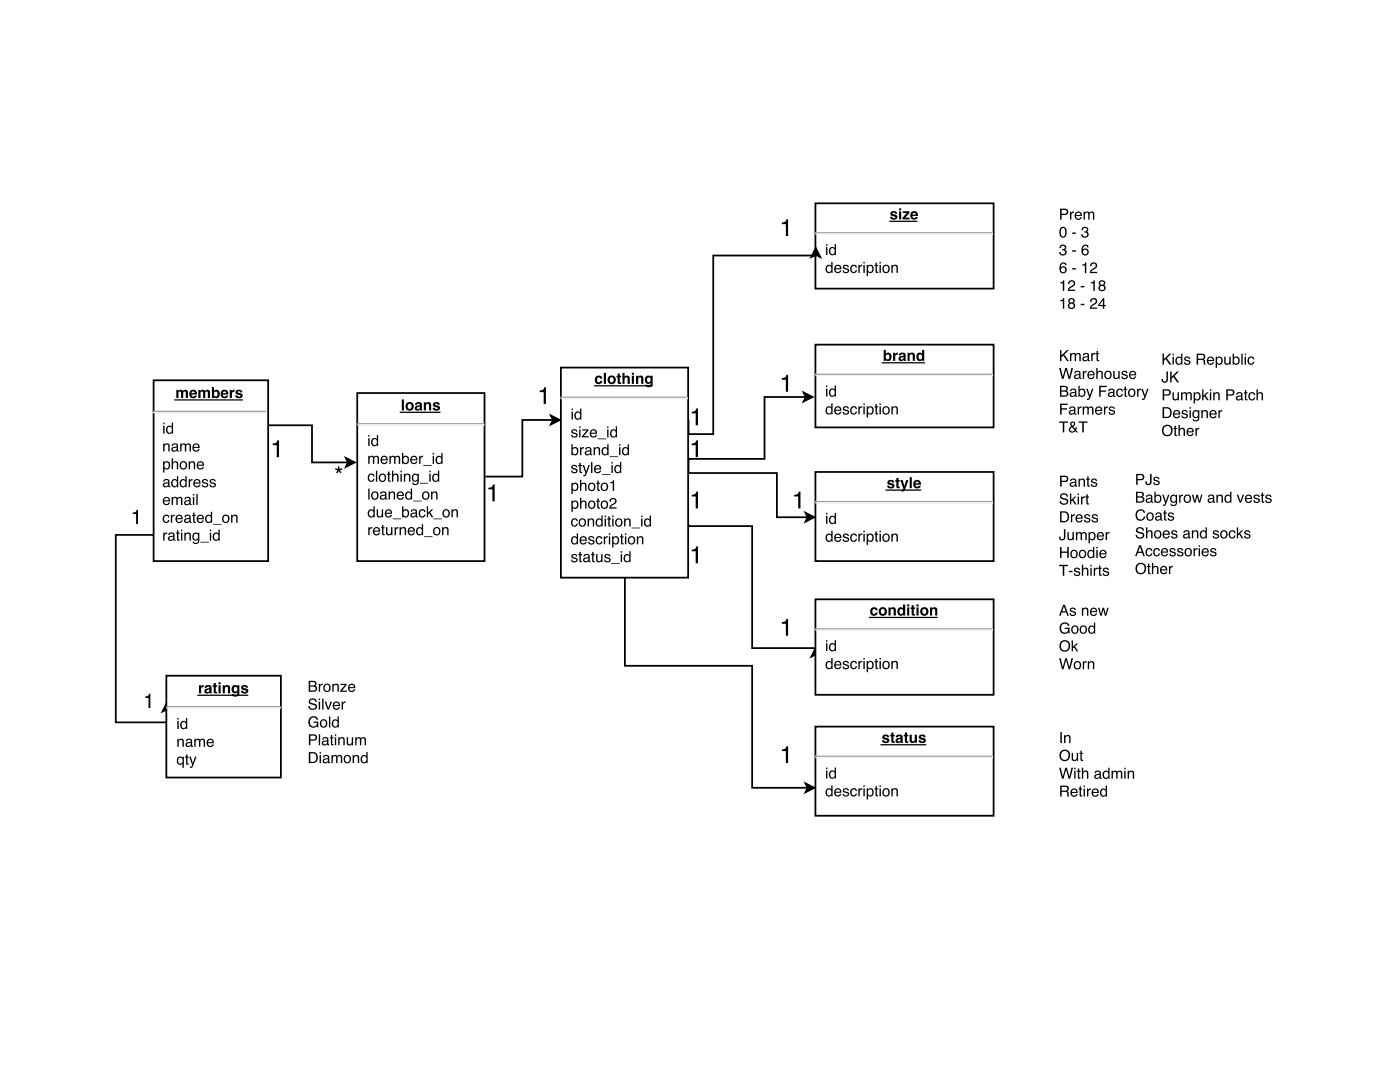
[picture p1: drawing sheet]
<svg xmlns="http://www.w3.org/2000/svg" width="279mm" height="216mm" viewBox="0 0 279 216" stroke-linecap="round" stroke-linejoin="round" font-family="sans-serif">
<path d="M53.4 84.8h8.9v7.5h7.2M69 91.4l1.8 .9-1.8 .8 .5-.8zM31.6 106v.7h-8.5v37.4h10.2v-2.6M33.3 140.2l.9 1.7-.9-.4-.9 .4z" fill="none" stroke="#000" stroke-width=".35"/>
<path d="M69 91.4l1.8 .9-1.8 .8 .5-.8zM33.3 140.2l.9 1.7-.9-.4-.9 .4z" fill="#000"/>
<path d="M30.7 75.9h22.8v36h-22.8z" fill="#fff"/>
<path d="M30.7 75.9h22.8v36h-22.8z" fill="none" stroke="#000" stroke-width=".35"/>
<path d="M30.3 82.1h22.9" fill="none" stroke="#9a9a9a" stroke-width=".25"/>
<path d="M30.3 82.3h22.9" fill="none" stroke="#eee" stroke-width=".25"/>
<path d="M30.3 81.9h.3v.3l-.3 .3z" fill="#9a9a9a"/>
<path d="M53.2 81.9v.6h-.3v-.3z" fill="#eee"/>
<g fill="#000">
<path d="M35.2 77.8h.4v.2a.51 .51 0 0 1 .9 0 .54 .54 0 0 1 .7-.2 .54 .54 0 0 1 .3 .6v1h-.4v-1a.26 .26 0 0 0-.3-.3 .26 .26 0 0 0-.2 .3v1h-.5v-1a.27 .27 0 0 0-.2-.3 .27 .27 0 0 0-.3 .3v1h-.4zM38.3 78.2l-.1 .2h.7l-.2-.3zM38 78a.79 .79 0 0 1 .9-.2 .79 .79 0 0 1 .4 .9h-1.1l.3 .4 .8-.2a.84 .84 0 0 1-1.3 .4 .84 .84 0 0 1 0-1.3zM39.6 77.8h.4v.2a.51 .51 0 0 1 .9 0 .54 .54 0 0 1 .7-.2 .54 .54 0 0 1 .3 .6v1h-.4v-1a.26 .26 0 0 0-.3-.3 .26 .26 0 0 0-.2 .3v1h-.5v-1a.27 .27 0 0 0-.2-.3 .27 .27 0 0 0-.3 .3v1h-.4zM42.3 77.2h.4v.8a.7 .7 0 0 1 .9-.1 .7 .7 0 0 1 .2 .9 .64 .64 0 0 1-.4 .6 .64 .64 0 0 1-.7-.2v.2h-.4zM42.9 78.2a.46 .46 0 0 0-.2 .6 .46 .46 0 0 0 .6 .2l.1-.5a.35 .35 0 0 0-.5-.3zM44.6 78.2l-.1 .2h.6l-.2-.3zM44.3 78a.79 .79 0 0 1 .9-.2 .79 .79 0 0 1 .4 .9h-1.1l.2 .4 .9-.2a.84 .84 0 0 1-1.3 .4 .84 .84 0 0 1 0-1.3zM45.9 77.8h.4v.3l.1-.3 .4-.1v.5a.43 .43 0 0 0-.5 .4v.8h-.4zM47.2 77.9a.75 .75 0 0 1 1.2 .4h-.4a.27 .27 0 0 0-.3-.2 .27 .27 0 0 0-.3 .2h.1a.73 .73 0 0 1 .8 .9 .81 .81 0 0 1-1.4-.3h.5a.32 .32 0 0 0 .3 .2 .32 .32 0 0 0 .3-.2h-.1a.73 .73 0 0 1-.8-.9z"/>
<path d="M32.6 84.9h.2v1.6h-.2zM32.6 84.3h.2v.3h-.2zM33.5 85.3a.55 .55 0 0 0-.1 .7 .55 .55 0 0 0 .8 .2 .55 .55 0 0 0 .1-.8 .55 .55 0 0 0-.8-.1zM33.4 85l.6-.1 .3 .2v-.8h.2v2.2h-.2v-.2a.73 .73 0 0 1-1 .1 .73 .73 0 0 1-.1-1.1z"/>
<path d="M32.6 88.5h.2v.2a.57 .57 0 0 1 .7-.2 .57 .57 0 0 1 .4 .5v1.1h-.3v-1a.39 .39 0 0 0-.5-.4 .39 .39 0 0 0-.3 .5v.9h-.2zM34.5 89.5a.38 .38 0 0 0 .5 .4 .38 .38 0 0 0 .2-.6zM34.4 88.7a.71 .71 0 0 1 1.1 .2v.9l.2 .1v.2h-.1a.45 .45 0 0 0-.7 0 .49 .49 0 0 1-.7-.4 .49 .49 0 0 1 .5-.5l.5-.2a.36 .36 0 0 0-.3-.4 .36 .36 0 0 0-.4 .4h-.2zM36 88.5h.2v.2a.52 .52 0 0 1 .9 0 .53 .53 0 0 1 .6-.2 .53 .53 0 0 1 .4 .5v1.1h-.3v-1.3l-.3-.1-.3 .2v1.2h-.3v-1.1a.36 .36 0 0 0-.5-.3 .36 .36 0 0 0-.2 .5v.9h-.2zM38.6 88.7a.73 .73 0 0 1 .9-.2 .73 .73 0 0 1 .4 .9h-1.2a.45 .45 0 0 0 .3 .5 .45 .45 0 0 0 .6-.3h.2a.78 .78 0 0 1-1.1 .4 .78 .78 0 0 1-.2-1.1zM38.8 88.8l-.1 .3h.9l-.3-.4z"/>
<path d="M32.8 96.6a.38 .38 0 0 0 .5 .4 .38 .38 0 0 0 .2-.6zM32.7 95.8a.71 .71 0 0 1 1.1 .2v.9l.2 .1v.2h-.1a.45 .45 0 0 0-.7 0 .49 .49 0 0 1-.7-.3 .49 .49 0 0 1 .5-.6l.5-.2a.36 .36 0 0 0-.3-.3 .36 .36 0 0 0-.4 .3h-.2zM34.6 95.9a.55 .55 0 0 0-.1 .8 .55 .55 0 0 0 .7 .1 .55 .55 0 0 0 .1-.7 .55 .55 0 0 0-.7-.2zM34.5 95.7l.5-.1 .3 .2v-.8h.3v2.2h-.3v-.2a.73 .73 0 0 1-1 0 .73 .73 0 0 1-.1-1zM36.3 95.9a.55 .55 0 0 0-.1 .8 .55 .55 0 0 0 .7 .1 .55 .55 0 0 0 .1-.7 .55 .55 0 0 0-.7-.2zM36.2 95.7l.5-.1 .3 .2v-.8h.3v2.2h-.3v-.2a.73 .73 0 0 1-1 0 .73 .73 0 0 1-.1-1zM37.7 95.6h.2v.3l.3-.3h.2v.2a.43 .43 0 0 0-.5 .5v.9h-.2zM38.8 95.8a.73 .73 0 0 1 .9-.2 .73 .73 0 0 1 .3 .9h-1.1a.45 .45 0 0 0 .3 .5 .45 .45 0 0 0 .5-.3h.3a.78 .78 0 0 1-1.1 .4 .78 .78 0 0 1-.2-1.1zM39 95.9l-.1 .4h.9l-.3-.5zM40.5 95.7a.64 .64 0 0 1 1 .3h-.2a.34 .34 0 0 0-.4-.2 .34 .34 0 0 0-.3 .3l.1 .1a.76 .76 0 0 1 .8 .7 .69 .69 0 0 1-.7 .4 .69 .69 0 0 1-.5-.6h.2a.39 .39 0 0 0 .4 .3 .39 .39 0 0 0 .4-.3l-.1-.1a.76 .76 0 0 1-.9-.8zM42 95.7a.64 .64 0 0 1 1 .3h-.2a.34 .34 0 0 0-.4-.2 .34 .34 0 0 0-.3 .3l.1 .1a.76 .76 0 0 1 .9 .7 .69 .69 0 0 1-.8 .4 .69 .69 0 0 1-.5-.6h.2a.39 .39 0 0 0 .4 .3 .39 .39 0 0 0 .4-.3l-.1-.1a.76 .76 0 0 1-.8-.8z"/>
<path d="M32.9 92.4a.56 .56 0 0 0-.1 .7 .56 .56 0 0 0 .8 .2 .56 .56 0 0 0 .1-.7 .56 .56 0 0 0-.8-.2zM32.5 92h.3v.3a.7 .7 0 0 1 1-.1 .7 .7 0 0 1 .1 .9 .62 .62 0 0 1-.4 .6 .62 .62 0 0 1-.7-.3v.9h-.3zM34.3 91.4h.2v.8a.56 .56 0 0 1 .7-.2 .56 .56 0 0 1 .4 .6v1h-.3v-1a.39 .39 0 0 0-.5-.4 .39 .39 0 0 0-.3 .6v.8h-.2zM36.2 92.4a.56 .56 0 0 0 0 .8 .56 .56 0 0 0 .8 .1 .55 .55 0 0 0 0-.8 .55 .55 0 0 0-.8-.1zM36.1 92.2a.78 .78 0 0 1 1.1 .1 .78 .78 0 0 1-.2 1.1 .78 .78 0 0 1-1.1-.1v-.7zM37.7 92h.2v.3a.57 .57 0 0 1 .7-.3 .57 .57 0 0 1 .4 .6v1h-.3v-1a.39 .39 0 0 0-.5-.3 .39 .39 0 0 0-.3 .5v.8h-.2zM39.5 92.2a.73 .73 0 0 1 .9-.1 .73 .73 0 0 1 .3 .8h-1.2a.45 .45 0 0 0 .4 .5 .45 .45 0 0 0 .5-.3h.3a.78 .78 0 0 1-1.1 .5 .78 .78 0 0 1-.3-1.2zM39.7 92.4l-.1 .3h.8l-.3-.4z"/>
<path d="M32.7 99.3a.73 .73 0 0 1 .9-.1 .73 .73 0 0 1 .3 .8h-1.1a.45 .45 0 0 0 .3 .6 .45 .45 0 0 0 .5-.4h.3a.78 .78 0 0 1-1.1 .5 .78 .78 0 0 1-.2-1.2zM32.9 99.5l-.1 .3h.9l-.3-.4zM34.3 99.1h.2v.3a.52 .52 0 0 1 .9 0 .53 .53 0 0 1 .6-.3 .53 .53 0 0 1 .4 .6v1h-.3v-1.2l-.2-.1-.4 .2v1.1h-.3v-1a.36 .36 0 0 0-.5-.3 .36 .36 0 0 0-.2 .5v.8h-.2zM37 100.2a.38 .38 0 0 0 .5 .3 .38 .38 0 0 0 .2-.5zM36.9 99.3a.71 .71 0 0 1 1.2 .2v1h.1v.2l-.1 .1a.45 .45 0 0 0-.7 0 .49 .49 0 0 1-.7-.4 .49 .49 0 0 1 .5-.6l.6-.1a.36 .36 0 0 0-.4-.4 .36 .36 0 0 0-.3 .3h-.3zM38.5 99.2h.3v1.5h-.3zM38.5 98.6h.3v.3h-.3zM39.2 98.6h.2v2.1h-.2z"/>
<path d="M32.6 106.3h.2v.2l.3-.2 .3-.1v.3a.43 .43 0 0 0-.6 .4v1h-.2zM33.8 107.3a.38 .38 0 0 0 .5 .3 .38 .38 0 0 0 .2-.5zM33.7 106.4a.71 .71 0 0 1 1.1 .3v.9l.2 .1v.2h-.1a.45 .45 0 0 0-.7 0 .49 .49 0 0 1-.7-.4 .49 .49 0 0 1 .5-.6l.6-.1a.36 .36 0 0 0-.4-.4 .36 .36 0 0 0-.4 .3h-.2zM35.3 105.8h.3v.5h.3v.2h-.3v1l.3 .1v.3a.38 .38 0 0 1-.6-.4v-1h-.2v-.2h.2zM36.1 106.3h.3v1.6h-.3zM36.1 105.7h.3v.3h-.3zM36.8 106.3h.2v.2a.57 .57 0 0 1 .7-.3 .57 .57 0 0 1 .4 .6v1.1h-.3v-1.1a.39 .39 0 0 0-.5-.3 .39 .39 0 0 0-.2 .5v.9h-.3zM38.6 106.5l.5-.3 .4 .3v-.2h.3v1.4a.7 .7 0 0 1-.5 .8 .7 .7 0 0 1-.9-.5h.3a.46 .46 0 0 0 .6 .2 .46 .46 0 0 0 .2-.6 .69 .69 0 0 1-.9 .1 .69 .69 0 0 1-.2-.9zM38.8 106.6a.56 .56 0 0 0-.1 .7 .56 .56 0 0 0 .7 .2 .56 .56 0 0 0 .1-.7 .56 .56 0 0 0-.7-.2zM40 108.1h1.7v.1h-1.7zM41.9 106.3h.3v1.6h-.3zM41.9 105.7h.3v.3h-.3zM42.8 106.6a.55 .55 0 0 0 0 .8 .55 .55 0 0 0 .7 .1 .55 .55 0 0 0 .1-.7 .55 .55 0 0 0-.8-.2zM42.8 106.3l.5-.1 .3 .3v-.8h.3v2.2h-.3v-.3a.73 .73 0 0 1-1 .1 .73 .73 0 0 1-.1-1z"/>
<path d="M32.7 102.9a.65 .65 0 0 1 .7-.2 .65 .65 0 0 1 .4 .5h-.2a.44 .44 0 0 0-.6-.3 .44 .44 0 0 0-.3 .6 .42 .42 0 0 0 .3 .6 .42 .42 0 0 0 .6-.4h.2a.72 .72 0 0 1-.9 .6 .72 .72 0 0 1-.4-1zM34.1 102.7h.3v.3l.2-.3h.3v.3a.43 .43 0 0 0-.5 .4v.9h-.3zM35.2 102.9a.73 .73 0 0 1 .9-.1 .73 .73 0 0 1 .4 .8h-1.2a.45 .45 0 0 0 .3 .5 .45 .45 0 0 0 .6-.3h.2a.78 .78 0 0 1-1.1 .5 .78 .78 0 0 1-.2-1.2zM35.4 103l-.1 .4h.9l-.3-.5zM37 103.7a.38 .38 0 0 0 .5 .4 .38 .38 0 0 0 .2-.6zM36.9 102.9a.71 .71 0 0 1 1.2 .2v1h.1v.2h-.1a.45 .45 0 0 0-.7 0 .49 .49 0 0 1-.7-.3 .49 .49 0 0 1 .5-.6l.6-.1a.36 .36 0 0 0-.4-.4 .36 .36 0 0 0-.3 .3h-.3zM38.5 102.3h.3v.4h.3v.2h-.3v1.1l.3 .1v.2a.38 .38 0 0 1-.6-.3v-1.1h-.2v-.2h.2zM39.5 102.9a.73 .73 0 0 1 .8-.1 .73 .73 0 0 1 .4 .8h-1.2a.45 .45 0 0 0 .4 .5 .45 .45 0 0 0 .5-.3h.3a.78 .78 0 0 1-1.1 .5 .78 .78 0 0 1-.3-1.2zM39.7 103l-.2 .4h.9l-.3-.5zM41.3 103.1a.55 .55 0 0 0-.1 .7 .55 .55 0 0 0 .8 .2 .55 .55 0 0 0 .1-.8 .55 .55 0 0 0-.8-.1zM41.2 102.8l.6-.1 .3 .2v-.8h.2v2.2h-.2v-.2a.73 .73 0 0 1-1 0 .73 .73 0 0 1-.1-1zM42.5 104.5h1.7v.2h-1.7zM44.7 103.1a.56 .56 0 0 0 0 .7 .56 .56 0 0 0 .7 .1 .55 .55 0 0 0 .1-.8 .55 .55 0 0 0-.8 0zM44.5 102.9a.78 .78 0 0 1 1.1 .1 .78 .78 0 0 1-.1 1.1 .78 .78 0 0 1-1.1-.1l-.1-.7zM46.1 102.7h.3v.2a.57 .57 0 0 1 .6-.2 .57 .57 0 0 1 .4 .6v1h-.3v-1a.39 .39 0 0 0-.4-.4 .39 .39 0 0 0-.3 .6v.8h-.3z"/>
</g>
<path d="M34.9 79.8h13.5" fill="none" stroke="#000" stroke-width=".25"/>
<path d="M162.7 40.6h35.6v17h-35.6z" fill="#fff"/>
<path d="M162.7 40.6h35.6v17h-35.6z" fill="none" stroke="#000" stroke-width=".35"/>
<path d="M162.6 46.4h35.6" fill="none" stroke="#9a9a9a" stroke-width=".25"/>
<path d="M162.6 46.7h35.6" fill="none" stroke="#eee" stroke-width=".25"/>
<path d="M162.6 46.3h.3v.3l-.3 .2z" fill="#9a9a9a"/>
<path d="M198.2 46.3v.5h-.3v-.2z" fill="#eee"/>
<g fill="#000">
<path d="M109.9 82.9l1.8 .9-1.8 .9 .5-.9z"/>
<path d="M164.9 49.3h.2v1.6h-.2zM164.9 48.7h.2v.3h-.2zM165.8 49.7a.55 .55 0 0 0-.1 .7 .55 .55 0 0 0 .8 .1 .55 .55 0 0 0 .1-.7 .55 .55 0 0 0-.8-.1zM165.7 49.4l.6-.1 .3 .2v-.8h.2v2.2h-.2v-.2a.73 .73 0 0 1-1 0 .73 .73 0 0 1-.1-1z"/>
<path d="M165.2 53.2a.55 .55 0 0 0-.1 .7 .55 .55 0 0 0 .7 .2 .55 .55 0 0 0 .1-.7 .55 .55 0 0 0-.7-.2zM165.1 52.9l.5-.1 .3 .3v-.9h.3v2.2h-.3v-.2a.73 .73 0 0 1-1 .1 .73 .73 0 0 1-.1-1zM166.7 53.1a.73 .73 0 0 1 .9-.2 .73 .73 0 0 1 .3 .8h-1.1a.45 .45 0 0 0 .3 .6 .45 .45 0 0 0 .5-.4h.3a.78 .78 0 0 1-1.1 .5 .78 .78 0 0 1-.2-1.2zM166.9 53.2l-.1 .3h.8l-.2-.4zM168.4 52.9a.64 .64 0 0 1 1 .4h-.2a.34 .34 0 0 0-.4-.3 .34 .34 0 0 0-.3 .3l.1 .1a.76 .76 0 0 1 .8 .8 .69 .69 0 0 1-.7 .3 .69 .69 0 0 1-.5-.6h.2a.39 .39 0 0 0 .4 .4 .39 .39 0 0 0 .4-.4h-.1a.76 .76 0 0 1-.9-.8zM169.9 53a.65 .65 0 0 1 .7-.2 .65 .65 0 0 1 .4 .6h-.2a.44 .44 0 0 0-.6-.3 .44 .44 0 0 0-.3 .6 .42 .42 0 0 0 .4 .5 .42 .42 0 0 0 .5-.3h.2a.72 .72 0 0 1-.9 .6 .72 .72 0 0 1-.4-1.1zM171.3 52.8h.3v.3l.2-.3h.3v.3a.43 .43 0 0 0-.5 .4v.9h-.3zM172.3 52.9h.3v1.5h-.3zM172.3 52.3h.3v.3h-.3zM173.4 53.2a.56 .56 0 0 0-.2 .7 .56 .56 0 0 0 .8 .2 .56 .56 0 0 0 .1-.7 .56 .56 0 0 0-.7-.2zM173 52.9h.2v.2a.7 .7 0 0 1 1-.1 .7 .7 0 0 1 .1 .9 .62 .62 0 0 1-.4 .6 .62 .62 0 0 1-.7-.2v.8h-.2zM174.7 52.4h.3v.4h.3v.3h-.3v1l.3 .1v.2a.38 .38 0 0 1-.6-.3v-1h-.2v-.3h.2zM175.5 52.9h.3v1.5h-.3zM175.5 52.3h.3v.3h-.3zM176.5 53.2a.56 .56 0 0 0-.1 .8 .56 .56 0 0 0 .8 .1 .55 .55 0 0 0 .1-.8 .55 .55 0 0 0-.8-.1zM176.3 53a.78 .78 0 0 1 1.1 .1 .78 .78 0 0 1-.1 1.1 .78 .78 0 0 1-1.1-.1l-.1-.7zM177.9 52.8h.2v.3a.57 .57 0 0 1 .7-.3 .57 .57 0 0 1 .4 .6v1h-.3v-1a.39 .39 0 0 0-.5-.3 .39 .39 0 0 0-.2 .5v.8h-.3z"/>
<path d="M177.9 42.3a.75 .75 0 0 1 1.2 .3h-.5a.27 .27 0 0 0-.2-.2 .27 .27 0 0 0-.3 .2l.1 .1a.73 .73 0 0 1 .8 .9 .81 .81 0 0 1-1.4-.3h.5a.32 .32 0 0 0 .2 .2 .32 .32 0 0 0 .4-.2l-.1-.1a.73 .73 0 0 1-.8-.8zM179.4 41.6h.5v.4h-.5zM179.4 42.2h.5v1.6h-.5zM180.2 42.2h1.3v.3l-.8 .9h.8v.4h-1.4v-.4l.9-.9h-.8zM182.2 42.5l-.1 .3h.7l-.2-.3zM181.9 42.3a.79 .79 0 0 1 .9-.1 .79 .79 0 0 1 .4 .9h-1.1l.2 .4 .9-.2a.84 .84 0 0 1-1.3 .3 .84 .84 0 0 1 0-1.3z"/>
</g>
<path d="M177.6 44.2h5.4" fill="none" stroke="#000" stroke-width=".25"/>
<path d="M109.9 82.9l1.8 .9-1.8 .9 .5-.9zM110.4 83.8h-6.2v11.3h-7.4" fill="none" stroke="#000" stroke-width=".35"/>
<path d="M71.3 78.4h25.4v33.5h-25.4z" fill="#fff"/>
<path d="M71.3 78.4h25.4v33.5h-25.4z" fill="none" stroke="#000" stroke-width=".35"/>
<path d="M71.3 84.5h25.4" fill="none" stroke="#9a9a9a" stroke-width=".25"/>
<path d="M71.3 84.8h25.4" fill="none" stroke="#eee" stroke-width=".25"/>
<path d="M71.3 84.4h.2v.3l-.2 .2z" fill="#9a9a9a"/>
<path d="M96.7 84.4v.5h-.3v-.2z" fill="#eee"/>
<g fill="#000">
<path d="M162.8 49.5l.9 1.8-.9-.5-.9 .5zM160.4 78.3l1.8 .9-1.8 .9 .4-.9zM160.7 102.3l1.8 .9-1.8 .9 .5-.9zM162.8 129.2l.9 1.8-.9-.4-.9 .4z"/>
<path d="M73.5 87.4h.3v1.6h-.3zM73.5 86.8h.3v.3h-.3zM74.5 87.8a.55 .55 0 0 0-.1 .7 .55 .55 0 0 0 .7 .1 .55 .55 0 0 0 .1-.7 .55 .55 0 0 0-.7-.1zM74.4 87.5l.5-.1 .3 .2v-.8h.3v2.2h-.3v-.2a.73 .73 0 0 1-1 0 .73 .73 0 0 1-.1-1z"/>
<path d="M73.5 90.9h.3v.3a.52 .52 0 0 1 .9 0 .53 .53 0 0 1 .6-.3 .53 .53 0 0 1 .3 .6v1h-.2l-.1-1.2-.2-.1-.4 .2v1.1h-.3v-1a.36 .36 0 0 0-.4-.3 .36 .36 0 0 0-.2 .5v.8h-.3zM76.1 91.2a.73 .73 0 0 1 .9-.2 .73 .73 0 0 1 .4 .8h-1.2a.45 .45 0 0 0 .4 .6 .45 .45 0 0 0 .5-.4h.3a.78 .78 0 0 1-1.1 .5 .78 .78 0 0 1-.3-1.2zM76.4 91.3l-.2 .3h.9l-.3-.4zM77.7 90.9h.3v.3a.52 .52 0 0 1 .9 0 .53 .53 0 0 1 .6-.3 .53 .53 0 0 1 .4 .6v1h-.3v-1.2l-.3-.1-.3 .2-.1 1.1h-.2v-1a.36 .36 0 0 0-.5-.3 .36 .36 0 0 0-.2 .5v.8h-.3zM80.2 90.3h.3v.8a.7 .7 0 0 1 .9-.1 .7 .7 0 0 1 .2 1 .63 .63 0 0 1-.4 .6 .63 .63 0 0 1-.7-.3v.2h-.3zM80.6 91.3a.55 .55 0 0 0-.1 .7 .55 .55 0 0 0 .8 .2 .56 .56 0 0 0 0-.7 .56 .56 0 0 0-.7-.2zM82.1 91.2a.73 .73 0 0 1 .9-.2 .73 .73 0 0 1 .3 .8h-1.2a.45 .45 0 0 0 .4 .6 .45 .45 0 0 0 .5-.4h.3a.78 .78 0 0 1-1.1 .5 .78 .78 0 0 1-.2-1.2zM82.3 91.3l-.1 .3h.8l-.2-.4zM83.7 90.9h.2v.3l.3-.3h.2v.3a.43 .43 0 0 0-.5 .4v.9h-.2zM84.5 92.8h1.7v.1h-1.7zM86.4 91h.2v1.5h-.2zM86.4 90.4h.2v.3h-.2zM87.3 91.3a.55 .55 0 0 0-.1 .7 .55 .55 0 0 0 .8 .2 .55 .55 0 0 0 .1-.7 .55 .55 0 0 0-.8-.2zM87.2 91l.6-.1 .3 .3v-.9h.2v2.2h-.2v-.2a.73 .73 0 0 1-1 .1 .73 .73 0 0 1-.1-1z"/>
<path d="M73.5 97.5h.3v2.2h-.3zM74.4 98.4a.56 .56 0 0 0 0 .8 .56 .56 0 0 0 .8 .1 .55 .55 0 0 0 0-.8 .55 .55 0 0 0-.8-.1zM74.3 98.3a.78 .78 0 0 1 1.1 .1 .78 .78 0 0 1-.2 1.1 .78 .78 0 0 1-1.1-.2v-.7zM76.1 99.1a.38 .38 0 0 0 .5 .3 .38 .38 0 0 0 .2-.5zM76 98.2a.71 .71 0 0 1 1.1 .3v.9l.2 .1v.2h-.1a.45 .45 0 0 0-.7 0 .49 .49 0 0 1-.7-.4 .49 .49 0 0 1 .5-.6l.5-.1a.36 .36 0 0 0-.3-.4 .36 .36 0 0 0-.4 .3h-.2zM77.6 98.1h.2v.2a.57 .57 0 0 1 .7-.2 .57 .57 0 0 1 .4 .5v1.1h-.3v-1.1a.39 .39 0 0 0-.5-.3 .39 .39 0 0 0-.3 .5v.9h-.2zM79.4 98.3a.73 .73 0 0 1 .9-.2 .73 .73 0 0 1 .3 .8h-1.2a.45 .45 0 0 0 .4 .6 .45 .45 0 0 0 .5-.3h.3a.78 .78 0 0 1-1.1 .4 .78 .78 0 0 1-.2-1.2zM79.6 98.4l-.1 .3h.8l-.2-.4zM81.2 98.4a.55 .55 0 0 0-.1 .8 .55 .55 0 0 0 .8 .1 .55 .55 0 0 0 .1-.7 .55 .55 0 0 0-.8-.2zM81.1 98.1l.6-.1 .3 .3v-.8h.2v2.2h-.2v-.3a.73 .73 0 0 1-1 .1 .73 .73 0 0 1-.1-1zM82.4 99.9h1.7v.1h-1.7zM84.6 98.4a.56 .56 0 0 0 0 .8 .56 .56 0 0 0 .7 .1 .55 .55 0 0 0 .1-.8 .55 .55 0 0 0-.8-.1zM84.4 98.3a.78 .78 0 0 1 1.1 .1 .78 .78 0 0 1-.1 1.1 .78 .78 0 0 1-1.1-.2l-.1-.7zM86 98.1h.3v.2a.57 .57 0 0 1 .6-.2 .57 .57 0 0 1 .4 .5v1.1h-.2v-1.1a.39 .39 0 0 0-.5-.3 .39 .39 0 0 0-.3 .5v.9h-.3z"/>
<path d="M73.6 94.7a.65 .65 0 0 1 .7-.2 .65 .65 0 0 1 .4 .5h-.2a.44 .44 0 0 0-.6-.3 .44 .44 0 0 0-.2 .6 .42 .42 0 0 0 .3 .6 .42 .42 0 0 0 .5-.4h.2a.72 .72 0 0 1-.9 .6 .72 .72 0 0 1-.4-1zM75 93.9h.3v2.2h-.3zM76 94.9a.56 .56 0 0 0-.1 .7 .56 .56 0 0 0 .8 .1 .55 .55 0 0 0 0-.8 .55 .55 0 0 0-.7 0zM75.8 94.7a.78 .78 0 0 1 1.1 .1 .78 .78 0 0 1-.1 1.1 .78 .78 0 0 1-1.1-.1l-.1-.7zM77.4 94.1h.3v.4h.3v.2h-.3v1.1l.3 .1v.2a.38 .38 0 0 1-.6-.3v-1.1h-.2v-.2h.2zM78.2 93.9h.3v.8a.56 .56 0 0 1 .7-.2 .56 .56 0 0 1 .3 .6v1h-.2v-1a.39 .39 0 0 0-.5-.4 .39 .39 0 0 0-.3 .6v.8h-.3zM79.9 94.5h.3v1.6h-.3zM79.9 93.9h.3v.3h-.3zM80.6 94.5h.3v.2a.57 .57 0 0 1 .6-.2 .57 .57 0 0 1 .4 .6v1h-.3v-1a.39 .39 0 0 0-.5-.4 .39 .39 0 0 0-.2 .6v.8h-.3zM82.4 94.7l.5-.2 .4 .2v-.2h.3v1.5a.7 .7 0 0 1-.5 .8 .7 .7 0 0 1-.9-.5h.3a.46 .46 0 0 0 .6 .2 .46 .46 0 0 0 .2-.6 .69 .69 0 0 1-.9 .1 .69 .69 0 0 1-.2-.9zM82.6 94.8a.56 .56 0 0 0-.1 .8 .56 .56 0 0 0 .7 .2 .56 .56 0 0 0 .1-.8 .56 .56 0 0 0-.7-.2zM83.8 96.3h1.7v.2h-1.7zM85.7 94.5h.3v1.6h-.3zM85.7 93.9h.3v.3h-.3zM86.7 94.9a.55 .55 0 0 0-.1 .7 .55 .55 0 0 0 .7 .2 .55 .55 0 0 0 .1-.8 .55 .55 0 0 0-.7-.1zM86.6 94.6l.5-.1 .3 .2v-.8h.3v2.2h-.3v-.2a.73 .73 0 0 1-1 0 .73 .73 0 0 1-.1-1z"/>
<path d="M80.2 79.7h.4v2.2h-.4zM81.5 80.7a.47 .47 0 0 0-.1 .7 .47 .47 0 0 0 .6 0 .47 .47 0 0 0 .1-.6 .47 .47 0 0 0-.6-.1zM80.9 81.1a.86 .86 0 0 1 1.7 0 .86 .86 0 0 1-1.7 0zM83.3 81.2l-.1 .3a.31 .31 0 0 0 .4 0 .31 .31 0 0 0 .1-.4zM82.9 80.4a.75 .75 0 0 1 1.3 .3l.1 1.2h-.5v-.2a.56 .56 0 0 1-.7 .2 .56 .56 0 0 1-.3-.7 .56 .56 0 0 1 .7-.3l.3-.1a.26 .26 0 0 0-.3-.3 .26 .26 0 0 0-.3 .3h-.4zM84.6 80.3h.4v.2a.57 .57 0 0 1 .6-.3 .57 .57 0 0 1 .5 .6v1.1h-.5v-1.1l-.3-.2-.3 .3v1h-.4zM86.6 80.4a.75 .75 0 0 1 1.2 .3h-.4a.27 .27 0 0 0-.3-.2 .27 .27 0 0 0-.3 .2l.1 .1a.73 .73 0 0 1 .8 .9 .81 .81 0 0 1-1.4-.3h.5a.32 .32 0 0 0 .3 .2 .32 .32 0 0 0 .3-.2l-.1-.1a.73 .73 0 0 1-.8-.8z"/>
<path d="M73.5 105.2h.3v.2l.2-.2 .3-.1v.3a.43 .43 0 0 0-.5 .4v1h-.3zM74.6 105.4a.73 .73 0 0 1 .9-.2 .73 .73 0 0 1 .4 .9h-1.2a.45 .45 0 0 0 .3 .5 .45 .45 0 0 0 .6-.3h.2a.78 .78 0 0 1-1.1 .4 .78 .78 0 0 1-.2-1.1zM74.8 105.5l-.1 .3h.9l-.3-.4zM76.2 104.7h.3v.5h.3v.2h-.3v1l.3 .2v.2a.38 .38 0 0 1-.6-.4v-1h-.2v-.2h.2zM77 105.2h.3v1a.41 .41 0 0 0 .6 .4 .41 .41 0 0 0 .2-.6v-.8h.2v1.6h-.2v-.3a.55 .55 0 0 1-.7 .3 .55 .55 0 0 1-.4-.5zM78.7 105.2h.3v.2l.3-.2 .2-.1v.3a.43 .43 0 0 0-.5 .4v1h-.3zM79.7 105.2h.3v.2a.57 .57 0 0 1 .7-.2 .57 .57 0 0 1 .3 .5v1.1h-.2v-1a.39 .39 0 0 0-.5-.4 .39 .39 0 0 0-.3 .5v.9h-.3zM81.6 105.4a.73 .73 0 0 1 .9-.2 .73 .73 0 0 1 .3 .9h-1.2a.45 .45 0 0 0 .4 .5 .45 .45 0 0 0 .5-.3h.3a.78 .78 0 0 1-1.1 .4 .78 .78 0 0 1-.3-1.1zM81.8 105.5l-.2 .3h.9l-.3-.4zM83.4 105.5a.55 .55 0 0 0-.1 .8 .55 .55 0 0 0 .8 .1 .55 .55 0 0 0 .1-.7 .55 .55 0 0 0-.8-.2zM83.3 105.3l.6-.1 .3 .2v-.8h.2v2.2h-.2v-.3a.73 .73 0 0 1-1 .1 .73 .73 0 0 1-.1-1zM84.6 107h1.7v.1h-1.7zM86.8 105.5a.56 .56 0 0 0 0 .8 .56 .56 0 0 0 .7 .1 .55 .55 0 0 0 .1-.8 .55 .55 0 0 0-.8-.1zM86.6 105.4a.78 .78 0 0 1 1.1 .1 .78 .78 0 0 1-.1 1.1 .78 .78 0 0 1-1.1-.2l-.1-.6zM88.2 105.2h.3v.2a.57 .57 0 0 1 .6-.2 .57 .57 0 0 1 .4 .5v1.1h-.3v-1a.39 .39 0 0 0-.4-.4 .39 .39 0 0 0-.3 .5v.9h-.3z"/>
<path d="M73.8 102a.55 .55 0 0 0-.1 .7 .55 .55 0 0 0 .7 .2 .55 .55 0 0 0 .1-.8 .55 .55 0 0 0-.7-.1zM73.7 101.7l.5-.1 .3 .2v-.8h.3v2.2h-.3v-.2a.73 .73 0 0 1-1 0 .73 .73 0 0 1 0-1zM75.2 101.6h.3v1.1a.41 .41 0 0 0 .5 .3 .41 .41 0 0 0 .2-.6v-.8h.3v1.6h-.3v-.2a.55 .55 0 0 1-.6 .2 .55 .55 0 0 1-.4-.5zM77 101.8a.73 .73 0 0 1 .9-.1 .73 .73 0 0 1 .3 .8h-1.1a.45 .45 0 0 0 .3 .5 .45 .45 0 0 0 .6-.3h.2a.78 .78 0 0 1-1.1 .5 .78 .78 0 0 1-.2-1.2zM77.2 101.9l-.1 .4h.9l-.3-.5zM78.4 103.4h1.7v.2h-1.7zM80.2 101h.3v.8a.7 .7 0 0 1 .9-.1 .7 .7 0 0 1 .2 .9 .63 .63 0 0 1-.4 .6 .63 .63 0 0 1-.7-.2v.2h-.3zM80.6 101.9a.55 .55 0 0 0-.1 .8 .55 .55 0 0 0 .8 .1 .56 .56 0 0 0 0-.7 .56 .56 0 0 0-.7-.2zM82.2 102.7a.38 .38 0 0 0 .5 .3 .38 .38 0 0 0 .2-.6zM82.1 101.8a.71 .71 0 0 1 1.1 .2v1h.2v.2h-.1a.45 .45 0 0 0-.7 0 .49 .49 0 0 1-.7-.3 .49 .49 0 0 1 .5-.6l.5-.1a.36 .36 0 0 0-.3-.4 .36 .36 0 0 0-.4 .3h-.2zM83.8 101.8a.65 .65 0 0 1 .7-.2 .65 .65 0 0 1 .4 .6h-.2a.44 .44 0 0 0-.6-.4 .44 .44 0 0 0-.3 .7 .42 .42 0 0 0 .3 .5 .42 .42 0 0 0 .6-.4h.2a.72 .72 0 0 1-.9 .6 .72 .72 0 0 1-.4-1zM85.2 101h.2v1.3l.7-.7h.4l-.6 .6 .6 1h-.3l-.5-.8-.3 .2v.6h-.2zM86.5 103.4h1.7v.2h-1.7zM88.7 102a.56 .56 0 0 0-.1 .8 .56 .56 0 0 0 .8 0 .55 .55 0 0 0 .1-.7 .55 .55 0 0 0-.8-.1zM88.5 101.8a.78 .78 0 0 1 1.1 .1 .78 .78 0 0 1-.1 1.1 .78 .78 0 0 1-1.1-.1l-.1-.7zM90.1 101.6h.2v.2a.57 .57 0 0 1 .7-.2 .57 .57 0 0 1 .4 .6v1h-.3v-1a.39 .39 0 0 0-.5-.4 .39 .39 0 0 0-.2 .6v.8h-.3z"/>
</g>
<path d="M79.9 82.3h7.9" fill="none" stroke="#000" stroke-width=".25"/>
<path d="M162.8 49.5l.9 1.8-.9-.5-.9 .5zM162.8 50.8v.2h-20.5v35.6h-4.9v-2.8M160.4 78.3l1.8 .9-1.8 .9 .4-.9zM160.8 79.2h-8.2v12.3h-15.2v2.9h17.6v8.8h6.2M137.4 104.6v.4h12.7v24.3h12.7v1.3M160.7 102.3l1.8 .9-1.8 .9 .5-.9zM162.8 129.2l.9 1.8-.9-.4-.9 .4z" fill="none" stroke="#000" stroke-width=".35"/>
<path d="M111.9 73.3h25.4v41.9h-25.4z" fill="#fff"/>
<path d="M111.9 73.3h25.4v41.9h-25.4z" fill="none" stroke="#000" stroke-width=".35"/>
<path d="M111.8 79.2h25.4" fill="none" stroke="#9a9a9a" stroke-width=".25"/>
<path d="M111.8 79.5h25.4" fill="none" stroke="#eee" stroke-width=".25"/>
<path d="M111.8 79.1h.3v.3l-.3 .2z" fill="#9a9a9a"/>
<path d="M137.2 79.1v.5h-.2v-.2z" fill="#eee"/>
<g fill="#000">
<path d="M118.9 75.2a.75 .75 0 0 1 .8-.3 .75 .75 0 0 1 .5 .6h-.4a.39 .39 0 0 0-.6-.1 .39 .39 0 0 0 0 .6l.3 .3 .3-.3h.4a.8 .8 0 0 1-1.1 .6 .8 .8 0 0 1-.3-1.3zM120.5 74.4h.4v2.2h-.4zM121.8 75.4a.47 .47 0 0 0-.1 .7 .47 .47 0 0 0 .7 0 .47 .47 0 0 0 .1-.6 .47 .47 0 0 0-.7-.1zM121.2 75.8a.9 .9 0 0 1 1.8 0 .9 .9 0 0 1-1.8 0zM123.3 74.5h.4v.5h.3v.3h-.3v.9l.3 .1v.3h-.6l-.1-.2v-1.1h-.3v-.3h.3zM124.2 74.4h.4v.8a.58 .58 0 0 1 .8-.2 .58 .58 0 0 1 .3 .6v1h-.4l-.1-1.1-.2-.2-.3 .2-.1 1.1h-.4zM126.1 74.4h.4v.4h-.4zM126.1 75h.4v1.6h-.4zM126.9 75h.4v.2a.57 .57 0 0 1 .7-.3 .57 .57 0 0 1 .4 .6v1.1h-.4v-1.1l-.3-.2-.3 .3v1h-.5zM129.3 75.3a.42 .42 0 0 0-.2 .7 .42 .42 0 0 0 .7 0l-.1-.6zM129 75l.5-.1 .3 .3v-.2h.5v1.5a.8 .8 0 0 1-.7 .7 .8 .8 0 0 1-.9-.4h.5a.39 .39 0 0 0 .5 .1 .39 .39 0 0 0 .1-.6 .69 .69 0 0 1-.9 .2 .69 .69 0 0 1-.2-1z"/>
<path d="M114 88.6h.3v.8a.7 .7 0 0 1 .9-.1 .7 .7 0 0 1 .2 .9 .63 .63 0 0 1-.4 .6 .63 .63 0 0 1-.7-.2v.2h-.3zM114.4 89.5a.55 .55 0 0 0-.1 .8 .55 .55 0 0 0 .8 .1 .56 .56 0 0 0 0-.7 .56 .56 0 0 0-.7-.2zM115.8 89.2h.2v.3l.3-.3h.2v.3a.43 .43 0 0 0-.5 .4v.9h-.2zM117 90.2a.38 .38 0 0 0 .5 .4 .38 .38 0 0 0 .2-.6zM116.9 89.4a.71 .71 0 0 1 1.1 .2v1h.2v.2h-.1a.45 .45 0 0 0-.7 0 .49 .49 0 0 1-.7-.3 .49 .49 0 0 1 .5-.6l.5-.1a.36 .36 0 0 0-.3-.4 .36 .36 0 0 0-.4 .3h-.2zM118.5 89.2h.2v.2a.57 .57 0 0 1 .7-.2 .57 .57 0 0 1 .4 .6v1h-.3v-1a.39 .39 0 0 0-.5-.4 .39 .39 0 0 0-.3 .6v.8h-.2zM120.5 89.6a.55 .55 0 0 0-.1 .7 .55 .55 0 0 0 .7 .2 .55 .55 0 0 0 .1-.8 .55 .55 0 0 0-.7-.1zM120.4 89.3l.5-.1 .3 .2v-.8h.3v2.2h-.3v-.2a.73 .73 0 0 1-1 0 .73 .73 0 0 1-.1-1zM121.7 91h1.6v.2h-1.6zM123.5 89.2h.3v1.6h-.3zM123.5 88.6h.3v.3h-.3zM124.5 89.6a.55 .55 0 0 0-.1 .7 .55 .55 0 0 0 .8 .2 .55 .55 0 0 0 .1-.8 .55 .55 0 0 0-.8-.1zM124.4 89.3l.6-.1 .3 .2v-.8h.2v2.2h-.2v-.2a.73 .73 0 0 1-1 0 .73 .73 0 0 1-.1-1z"/>
<path d="M114.1 82.1h.2v1.6h-.2zM114.1 81.5h.2v.3h-.2zM115 82.5a.55 .55 0 0 0-.1 .7 .55 .55 0 0 0 .8 .2 .55 .55 0 0 0 .1-.8 .55 .55 0 0 0-.8-.1zM114.9 82.2l.6-.1 .3 .2v-.8h.2v2.2h-.2v-.2a.73 .73 0 0 1-1 0 .73 .73 0 0 1-.1-1z"/>
<path d="M114.2 85.8a.64 .64 0 0 1 1 .3h-.2a.34 .34 0 0 0-.4-.3 .34 .34 0 0 0-.3 .3l.1 .1a.76 .76 0 0 1 .8 .8 .69 .69 0 0 1-.7 .3 .69 .69 0 0 1-.5-.6h.2a.39 .39 0 0 0 .4 .4 .39 .39 0 0 0 .4-.4h-.1a.76 .76 0 0 1-.9-.8zM115.6 85.7h.3v1.5h-.3zM115.6 85.1h.3v.3h-.3zM116.2 85.7h1.2v.2l-.9 1.1h1v.2h-1.4v-.2l1-1.1h-.9zM117.9 85.9a.73 .73 0 0 1 .9-.2 .73 .73 0 0 1 .3 .8h-1.1a.45 .45 0 0 0 .3 .6 .45 .45 0 0 0 .6-.4h.2a.78 .78 0 0 1-1.1 .5 .78 .78 0 0 1-.2-1.2zM118.1 86l-.1 .3h.9l-.3-.4zM119.3 87.5h1.7v.1h-1.7zM121.2 85.7h.2v1.5h-.2zM121.2 85.1h.2v.3h-.2zM122.1 86a.55 .55 0 0 0-.1 .8 .55 .55 0 0 0 .8 .1 .55 .55 0 0 0 .1-.7 .55 .55 0 0 0-.8-.2zM122 85.7l.6-.1 .3 .3v-.8h.2v2.1h-.2v-.2a.73 .73 0 0 1-1 .1 .73 .73 0 0 1-.1-1z"/>
<path d="M114.2 92.9a.64 .64 0 0 1 1 .3h-.2a.34 .34 0 0 0-.4-.2 .34 .34 0 0 0-.3 .3h.1a.76 .76 0 0 1 .8 .8 .69 .69 0 0 1-.7 .3 .69 .69 0 0 1-.5-.5h.2a.39 .39 0 0 0 .4 .3 .39 .39 0 0 0 .4-.4h-.1a.76 .76 0 0 1-.9-.8zM115.6 92.3h.3v.5h.3v.2h-.3v1l.3 .1v.3a.38 .38 0 0 1-.6-.4v-1h-.2v-.2h.2zM116.3 92.8h.3l.4 1.3 .4-1.3h.3l-.6 1.7a.53 .53 0 0 1-.7 .5v-.3l.3 .1 .2-.4zM118 92.2h.2v2.2h-.2zM118.7 93a.73 .73 0 0 1 .9-.2 .73 .73 0 0 1 .4 .8h-1.2a.45 .45 0 0 0 .4 .6 .45 .45 0 0 0 .5-.3h.3a.78 .78 0 0 1-1.1 .4 .78 .78 0 0 1-.3-1.2zM119 93.1l-.2 .3h.9l-.3-.4zM120.1 94.6h1.7v.1h-1.7zM122 92.8h.3v1.6h-.3zM122 92.2h.3v.3h-.3zM123 93.1a.55 .55 0 0 0-.1 .8 .55 .55 0 0 0 .7 .1 .55 .55 0 0 0 .1-.7 .55 .55 0 0 0-.7-.2zM122.9 92.9l.5-.1 .3 .2v-.8h.3v2.2h-.3v-.3a.73 .73 0 0 1-1 .1 .73 .73 0 0 1 0-1z"/>
<path d="M114.4 96.6a.56 .56 0 0 0-.1 .8 .56 .56 0 0 0 .7 .2 .56 .56 0 0 0 .2-.8 .56 .56 0 0 0-.8-.2zM114 96.3h.3v.2a.7 .7 0 0 1 1-.1 .7 .7 0 0 1 .1 1 .62 .62 0 0 1-.4 .5 .62 .62 0 0 1-.7-.2v.9h-.3zM115.8 95.7h.2v.8a.56 .56 0 0 1 .7-.2 .56 .56 0 0 1 .4 .6v1h-.3v-1a.39 .39 0 0 0-.5-.4 .39 .39 0 0 0-.3 .6v.8h-.2zM117.7 96.7a.56 .56 0 0 0 0 .8 .56 .56 0 0 0 .7 0 .55 .55 0 0 0 .1-.7 .55 .55 0 0 0-.8-.1zM117.5 96.5a.78 .78 0 0 1 1.2 .1 .78 .78 0 0 1-.2 1.1 .78 .78 0 0 1-1.1-.1v-.7zM119.2 95.9h.3v.4h.2v.2h-.2v1.1l.2 .1v.2a.38 .38 0 0 1-.5-.3v-1.1h-.2v-.2h.2zM120.3 96.7a.56 .56 0 0 0-.1 .8 .56 .56 0 0 0 .8 0 .55 .55 0 0 0 0-.7 .55 .55 0 0 0-.7-.1zM120.1 96.5a.78 .78 0 0 1 1.1 .1 .78 .78 0 0 1-.1 1.1 .78 .78 0 0 1-1.1-.1l-.1-.7zM121.8 96.2a.47 .47 0 0 0 .6-.4h.2v2.1h-.3v-1.5h-.5z"/>
<path d="M114.2 110.6a.64 .64 0 0 1 1 .4h-.2a.34 .34 0 0 0-.4-.3 .34 .34 0 0 0-.3 .3l.1 .1a.76 .76 0 0 1 .8 .8 .69 .69 0 0 1-.7 .3 .69 .69 0 0 1-.5-.6h.2a.39 .39 0 0 0 .4 .4 .39 .39 0 0 0 .4-.4h-.1a.76 .76 0 0 1-.9-.8zM115.6 110.1h.3v.4h.3v.3h-.3v1l.3 .1v.2a.38 .38 0 0 1-.6-.3v-1h-.2v-.3h.2zM116.7 111.6a.38 .38 0 0 0 .5 .3 .38 .38 0 0 0 .2-.5zM116.5 110.7a.71 .71 0 0 1 1.2 .2v1l.2 .1v.1l-.2 .1a.45 .45 0 0 0-.7 0 .49 .49 0 0 1-.6-.4 .49 .49 0 0 1 .5-.6l.5-.1a.36 .36 0 0 0-.3-.4 .36 .36 0 0 0-.4 .3h-.3zM118.2 110.1h.2v.4h.3v.3h-.3v1l.3 .1v.2a.38 .38 0 0 1-.5-.3v-1h-.2v-.3h.2zM119 110.5h.2v1.1a.41 .41 0 0 0 .6 .3 .41 .41 0 0 0 .2-.6v-.8h.2v1.6h-.2v-.2a.55 .55 0 0 1-.6 .3 .55 .55 0 0 1-.4-.6zM120.8 110.6a.64 .64 0 0 1 1 .4h-.2a.34 .34 0 0 0-.4-.3 .34 .34 0 0 0-.3 .3l.1 .1a.76 .76 0 0 1 .8 .8 .69 .69 0 0 1-.7 .3 .69 .69 0 0 1-.5-.6h.2a.39 .39 0 0 0 .4 .4 .39 .39 0 0 0 .4-.4h-.1a.76 .76 0 0 1-.8-.8zM122 112.4h1.7v.1h-1.7zM123.9 110.6h.3v1.5h-.3zM123.9 110h.3v.3h-.3zM124.9 110.9a.55 .55 0 0 0-.1 .7 .55 .55 0 0 0 .7 .2 .55 .55 0 0 0 .1-.7 .55 .55 0 0 0-.7-.2zM124.8 110.6l.5-.1 .3 .3v-.9h.3v2.2h-.3v-.2a.73 .73 0 0 1-1 .1 .73 .73 0 0 1-.1-1z"/>
<path d="M114.4 107.4a.55 .55 0 0 0-.1 .7 .55 .55 0 0 0 .7 .1 .55 .55 0 0 0 .1-.7 .55 .55 0 0 0-.7-.1zM114.3 107.1l.5-.1 .3 .2v-.8h.3v2.2h-.3v-.2a.73 .73 0 0 1-1 0 .73 .73 0 0 1-.1-1zM115.9 107.2a.73 .73 0 0 1 .9-.2 .73 .73 0 0 1 .3 .9h-1.1a.45 .45 0 0 0 .3 .5 .45 .45 0 0 0 .5-.3h.3a.78 .78 0 0 1-1.1 .5 .78 .78 0 0 1-.2-1.2zM116.1 107.3l-.1 .4h.8l-.2-.5zM117.6 107.1a.64 .64 0 0 1 1 .3h-.2a.34 .34 0 0 0-.4-.2 .34 .34 0 0 0-.3 .3l.1 .1a.76 .76 0 0 1 .8 .7 .69 .69 0 0 1-.7 .4 .69 .69 0 0 1-.5-.6h.2a.39 .39 0 0 0 .4 .3 .39 .39 0 0 0 .4-.3l-.1-.1a.76 .76 0 0 1-.9-.7zM119.1 107.2a.65 .65 0 0 1 .7-.2 .65 .65 0 0 1 .4 .5h-.2a.44 .44 0 0 0-.6-.3 .44 .44 0 0 0-.3 .6 .42 .42 0 0 0 .4 .6 .42 .42 0 0 0 .5-.4h.2a.72 .72 0 0 1-.9 .6 .72 .72 0 0 1-.4-1zM120.5 107h.3v.3l.2-.3h.3v.2a.43 .43 0 0 0-.5 .5v.9h-.3zM121.5 107h.3v1.6h-.3zM121.5 106.4h.3v.3h-.3zM122.6 107.3a.56 .56 0 0 0-.2 .8 .56 .56 0 0 0 .8 .1 .56 .56 0 0 0 .1-.7 .56 .56 0 0 0-.7-.2zM122.2 107h.2v.2a.7 .7 0 0 1 1-.1 .7 .7 0 0 1 .1 1 .62 .62 0 0 1-.4 .5 .62 .62 0 0 1-.7-.2v.8h-.2zM123.9 106.5h.3v.5h.3v.2h-.3v1.1l.3 .1v.2a.38 .38 0 0 1-.6-.3v-1.1h-.2v-.2h.2zM124.7 107h.3v1.6h-.3zM124.7 106.4h.3v.3h-.3zM125.7 107.4a.56 .56 0 0 0-.1 .7 .56 .56 0 0 0 .8 .1 .55 .55 0 0 0 .1-.8 .55 .55 0 0 0-.8 0zM125.5 107.2a.78 .78 0 0 1 1.1 .1 .78 .78 0 0 1-.1 1.1 .78 .78 0 0 1-1.1-.1l-.1-.7zM127.1 107h.2v.2a.57 .57 0 0 1 .7-.2 .57 .57 0 0 1 .4 .6v1h-.3v-1a.39 .39 0 0 0-.5-.4 .39 .39 0 0 0-.2 .6v.8h-.3z"/>
<path d="M114.4 100.2a.56 .56 0 0 0-.1 .8 .56 .56 0 0 0 .7 .1 .56 .56 0 0 0 .2-.7 .56 .56 0 0 0-.8-.2zM114 99.9h.3v.2a.7 .7 0 0 1 1-.1 .7 .7 0 0 1 .1 1 .62 .62 0 0 1-.4 .5 .62 .62 0 0 1-.7-.2v.8h-.3zM115.8 99.3h.2v.8a.56 .56 0 0 1 .7-.2 .56 .56 0 0 1 .4 .6v1h-.3v-1a.39 .39 0 0 0-.5-.4 .39 .39 0 0 0-.3 .5v.9h-.2zM117.7 100.3a.56 .56 0 0 0 0 .7 .56 .56 0 0 0 .7 .1 .55 .55 0 0 0 .1-.8 .55 .55 0 0 0-.8 0zM117.5 100.1a.78 .78 0 0 1 1.2 .1 .78 .78 0 0 1-.2 1.1 .78 .78 0 0 1-1.1-.2v-.6zM119.2 99.4h.3v.5h.2v.2h-.2v1l.2 .2v.2a.38 .38 0 0 1-.5-.3v-1.1h-.2v-.2h.2zM120.3 100.3a.56 .56 0 0 0-.1 .7 .56 .56 0 0 0 .8 .1 .55 .55 0 0 0 0-.8 .55 .55 0 0 0-.7 0zM120.1 100.1a.78 .78 0 0 1 1.1 .1 .78 .78 0 0 1-.1 1.1 .78 .78 0 0 1-1.1-.2l-.1-.6zM121.9 99.5a.7 .7 0 0 1 1.1 .2 .7 .7 0 0 1-.5 1l-.6 .5h1.1v.3h-1.4a1.33 1.33 0 0 1 1-1.2 .43 .43 0 0 0-.2-.7 .43 .43 0 0 0-.5 .5h-.3z"/>
<path d="M114.2 103.6a.65 .65 0 0 1 .7-.2 .65 .65 0 0 1 .4 .6h-.2a.44 .44 0 0 0-.6-.3 .44 .44 0 0 0-.3 .6 .42 .42 0 0 0 .3 .5 .42 .42 0 0 0 .6-.3h.2a.72 .72 0 0 1-.9 .5 .72 .72 0 0 1-.4-1zM115.9 103.8a.56 .56 0 0 0-.1 .8 .56 .56 0 0 0 .8 .1 .55 .55 0 0 0 0-.8 .55 .55 0 0 0-.7-.1zM115.7 103.6a.78 .78 0 0 1 1.1 .1 .78 .78 0 0 1-.1 1.1 .78 .78 0 0 1-1.1-.1l-.1-.7zM117.3 103.4h.2v.3a.57 .57 0 0 1 .7-.3 .57 .57 0 0 1 .4 .6v1h-.3v-1a.39 .39 0 0 0-.5-.3 .39 .39 0 0 0-.3 .5v.8h-.2zM119.3 103.8a.55 .55 0 0 0-.1 .7 .55 .55 0 0 0 .7 .2 .55 .55 0 0 0 .1-.8 .55 .55 0 0 0-.7-.1zM119.2 103.5l.5-.1 .3 .2v-.8h.3v2.2h-.3v-.2a.73 .73 0 0 1-1 .1 .73 .73 0 0 1-.1-1.1zM120.7 103.4h.2v1.6h-.2zM120.7 102.8h.2v.3h-.2zM121.4 103h.3v.4h.2v.3h-.2v1l.2 .1v.2a.38 .38 0 0 1-.5-.3v-1h-.2v-.3h.2zM122.2 103.4h.3v1.6h-.3zM122.2 102.8h.3v.3h-.3zM123.1 103.8a.56 .56 0 0 0 0 .8 .56 .56 0 0 0 .8 .1 .55 .55 0 0 0 0-.8 .55 .55 0 0 0-.8-.1zM123 103.6a.78 .78 0 0 1 1.1 .1 .78 .78 0 0 1-.2 1.1 .78 .78 0 0 1-1.1-.1v-.7zM124.6 103.4h.2v.3a.57 .57 0 0 1 .7-.3 .57 .57 0 0 1 .4 .6v1h-.3v-1a.39 .39 0 0 0-.5-.3 .39 .39 0 0 0-.3 .5v.8h-.2zM126.1 105.3h1.6v.1h-1.6zM127.9 103.4h.3v1.6h-.3zM127.9 102.8h.3v.3h-.3zM128.9 103.8a.55 .55 0 0 0-.1 .7 .55 .55 0 0 0 .8 .2 .55 .55 0 0 0 .1-.8 .55 .55 0 0 0-.8-.1zM128.8 103.5l.6-.1 .3 .2v-.8h.2v2.2h-.2v-.2a.73 .73 0 0 1-1 .1 .73 .73 0 0 1-.1-1.1z"/>
</g>
<path d="M118.7 77h11.4" fill="none" stroke="#000" stroke-width=".25"/>
<path d="M162.7 68.8h35.6v16.5h-35.6z" fill="#fff"/>
<path d="M162.7 68.8h35.6v16.5h-35.6z" fill="none" stroke="#000" stroke-width=".35"/>
<path d="M162.6 74.7h35.6" fill="none" stroke="#9a9a9a" stroke-width=".25"/>
<path d="M162.6 74.9h35.6" fill="none" stroke="#eee" stroke-width=".25"/>
<path d="M162.6 74.5h.3v.3l-.3 .2z" fill="#9a9a9a"/>
<path d="M198.2 74.5v.5h-.3v-.2z" fill="#eee"/>
<g fill="#000">
<path d="M164.9 77.5h.2v1.6h-.2zM164.9 76.9h.2v.3h-.2zM165.8 77.9a.55 .55 0 0 0-.1 .7 .55 .55 0 0 0 .8 .2 .55 .55 0 0 0 .1-.8 .55 .55 0 0 0-.8-.1zM165.7 77.6l.6-.1 .3 .2v-.8h.2v2.2h-.2v-.2a.73 .73 0 0 1-1 0 .73 .73 0 0 1-.1-1z"/>
<path d="M176.4 69.8h.4v.8a.7 .7 0 0 1 .9-.1 .7 .7 0 0 1 .2 .9 .64 .64 0 0 1-.4 .6 .64 .64 0 0 1-.7-.2v.2h-.4zM176.9 70.8a.46 .46 0 0 0-.1 .6 .46 .46 0 0 0 .6 .2l.1-.6a.35 .35 0 0 0-.6-.2zM178.2 70.4h.4v.3l.2-.3 .4-.1v.5a.43 .43 0 0 0-.5 .4v.8h-.5zM179.8 71.4v.2a.31 .31 0 0 0 .4 .1 .31 .31 0 0 0 0-.5zM179.5 70.5a.75 .75 0 0 1 1.2 .3l.1 1.2h-.4l-.1-.2a.56 .56 0 0 1-.7 .2 .56 .56 0 0 1-.3-.7 .56 .56 0 0 1 .8-.3l.2-.1a.26 .26 0 0 0-.3-.2 .26 .26 0 0 0-.2 .2h-.4zM181.1 70.4h.4v.2a.57 .57 0 0 1 .7-.3 .57 .57 0 0 1 .4 .6v1.1h-.4l-.1-1.1-.2-.2-.3 .3-.1 1h-.4zM183.1 70.6l.5-.3 .4 .3v-.8h.5v2.2h-.5v-.2a.7 .7 0 0 1-.9 .1 .7 .7 0 0 1-.2-.9zM183.4 70.8a.45 .45 0 0 0-.1 .7 .45 .45 0 0 0 .6 .1 .45 .45 0 0 0 .1-.7 .45 .45 0 0 0-.6-.1z"/>
<path d="M165.2 81.4a.55 .55 0 0 0-.1 .8 .55 .55 0 0 0 .7 .1 .55 .55 0 0 0 .1-.7 .55 .55 0 0 0-.7-.2zM165.1 81.2l.5-.1 .3 .2v-.8h.3v2.2h-.3v-.3a.73 .73 0 0 1-1 .1 .73 .73 0 0 1-.1-1zM166.7 81.3a.73 .73 0 0 1 .9-.2 .73 .73 0 0 1 .3 .9h-1.1a.45 .45 0 0 0 .3 .5 .45 .45 0 0 0 .5-.3h.3a.78 .78 0 0 1-1.1 .4 .78 .78 0 0 1-.2-1.2zM166.9 81.4l-.1 .3h.8l-.2-.4zM168.4 81.2a.64 .64 0 0 1 1 .3h-.2a.34 .34 0 0 0-.4-.2 .34 .34 0 0 0-.3 .3h.1a.76 .76 0 0 1 .8 .8 .69 .69 0 0 1-.7 .3 .69 .69 0 0 1-.5-.5h.2a.39 .39 0 0 0 .4 .3 .39 .39 0 0 0 .4-.4h-.1a.76 .76 0 0 1-.9-.8zM169.9 81.3a.65 .65 0 0 1 .7-.3 .65 .65 0 0 1 .4 .6h-.2a.44 .44 0 0 0-.6-.3 .44 .44 0 0 0-.3 .6 .42 .42 0 0 0 .4 .6 .42 .42 0 0 0 .5-.4h.2a.72 .72 0 0 1-.9 .6 .72 .72 0 0 1-.4-1zM171.3 81.1h.3v.2l.2-.2 .3-.1v.3a.43 .43 0 0 0-.5 .4v1h-.3zM172.3 81.1h.3v1.6h-.3zM172.3 80.5h.3v.3h-.3zM173.4 81.4a.56 .56 0 0 0-.2 .8 .56 .56 0 0 0 .8 .1 .56 .56 0 0 0 .1-.7 .56 .56 0 0 0-.7-.2zM173 81.1h.2v.2a.7 .7 0 0 1 1-.1 .7 .7 0 0 1 .1 .9 .62 .62 0 0 1-.4 .6 .62 .62 0 0 1-.7-.2v.8h-.2zM174.7 80.6h.3v.5h.3v.2h-.3v1l.3 .2v.2a.38 .38 0 0 1-.6-.4v-1h-.2v-.2h.2zM175.5 81.1h.3v1.6h-.3zM175.5 80.5h.3v.3h-.3zM176.5 81.4a.56 .56 0 0 0-.1 .8 .56 .56 0 0 0 .8 .1 .55 .55 0 0 0 .1-.8 .55 .55 0 0 0-.8-.1zM176.3 81.3a.78 .78 0 0 1 1.1 .1 .78 .78 0 0 1-.1 1.1 .78 .78 0 0 1-1.1-.2l-.1-.6zM177.9 81.1h.2v.2a.57 .57 0 0 1 .7-.2 .57 .57 0 0 1 .4 .5v1.1h-.3v-1a.39 .39 0 0 0-.5-.4 .39 .39 0 0 0-.2 .5v.9h-.3z"/>
</g>
<path d="M176.1 72.4h8.4" fill="none" stroke="#000" stroke-width=".25"/>
<path d="M162.7 94.2h35.6v17.7h-35.6z" fill="#fff"/>
<path d="M162.7 94.2h35.6v17.7h-35.6z" fill="none" stroke="#000" stroke-width=".35"/>
<path d="M162.6 100.1h35.6" fill="none" stroke="#9a9a9a" stroke-width=".25"/>
<path d="M162.6 100.3h35.6" fill="none" stroke="#eee" stroke-width=".25"/>
<path d="M162.6 99.9h.3v.3l-.3 .2z" fill="#9a9a9a"/>
<path d="M198.2 99.9v.5h-.3v-.2z" fill="#eee"/>
<g fill="#000">
<path d="M177.3 95.9a.75 .75 0 0 1 1.2 .4h-.5a.27 .27 0 0 0-.2-.2 .27 .27 0 0 0-.3 .2h.1a.73 .73 0 0 1 .8 .9 .81 .81 0 0 1-1.4-.3h.5a.32 .32 0 0 0 .3 .2 .32 .32 0 0 0 .3-.2h-.1a.73 .73 0 0 1-.8-.9zM178.9 95.3h.4v.5h.3v.3h-.3v.9l.3 .1v.3h-.5l-.2-.2v-1.1h-.2v-.3h.2zM179.7 95.8h.4l.4 1.2 .3-1.2h.5l-.6 1.6a.64 .64 0 0 1-.8 .6v-.3h.3l.1-.2zM181.5 95.2h.5v2.2h-.5zM182.8 96.2l-.1 .2h.7l-.3-.3zM182.5 96a.79 .79 0 0 1 .9-.2 .79 .79 0 0 1 .4 .9h-1.1l.2 .4 .9-.2a.84 .84 0 0 1-1.3 .4 .84 .84 0 0 1 0-1.3z"/>
<path d="M164.9 102.9h.2v1.6h-.2zM164.9 102.3h.2v.3h-.2zM165.8 103.3a.55 .55 0 0 0-.1 .7 .55 .55 0 0 0 .8 .2 .55 .55 0 0 0 .1-.8 .55 .55 0 0 0-.8-.1zM165.7 103l.6-.1 .3 .2v-.8h.2v2.2h-.2v-.2a.73 .73 0 0 1-1 0 .73 .73 0 0 1-.1-1z"/>
<path d="M165.2 106.8a.55 .55 0 0 0-.1 .8 .55 .55 0 0 0 .7 .1 .55 .55 0 0 0 .1-.7 .55 .55 0 0 0-.7-.2zM165.1 106.6l.5-.1 .3 .2v-.8h.3v2.2h-.3v-.3a.73 .73 0 0 1-1 .1 .73 .73 0 0 1-.1-1zM166.7 106.7a.73 .73 0 0 1 .9-.2 .73 .73 0 0 1 .3 .9h-1.1a.45 .45 0 0 0 .3 .5 .45 .45 0 0 0 .5-.3h.3a.78 .78 0 0 1-1.1 .4 .78 .78 0 0 1-.2-1.2zM166.9 106.8l-.1 .3h.8l-.2-.4zM168.4 106.6a.64 .64 0 0 1 1 .3h-.2a.34 .34 0 0 0-.4-.2 .34 .34 0 0 0-.3 .3h.1a.76 .76 0 0 1 .8 .8 .69 .69 0 0 1-.7 .3 .69 .69 0 0 1-.5-.5h.2a.39 .39 0 0 0 .4 .3 .39 .39 0 0 0 .4-.4h-.1a.76 .76 0 0 1-.9-.8zM169.9 106.7a.65 .65 0 0 1 .7-.3 .65 .65 0 0 1 .4 .6h-.2a.44 .44 0 0 0-.6-.3 .44 .44 0 0 0-.3 .6 .42 .42 0 0 0 .4 .6 .42 .42 0 0 0 .5-.4h.2a.72 .72 0 0 1-.9 .6 .72 .72 0 0 1-.4-1zM171.3 106.5h.3v.2l.2-.2 .3-.1v.3a.43 .43 0 0 0-.5 .4v1h-.3zM172.3 106.5h.3v1.6h-.3zM172.3 105.9h.3v.3h-.3zM173.4 106.8a.56 .56 0 0 0-.2 .8 .56 .56 0 0 0 .8 .1 .56 .56 0 0 0 .1-.7 .56 .56 0 0 0-.7-.2zM173 106.5h.2v.2a.7 .7 0 0 1 1-.1 .7 .7 0 0 1 .1 .9 .62 .62 0 0 1-.4 .6 .62 .62 0 0 1-.7-.2v.8h-.2zM174.7 106h.3v.5h.3v.2h-.3v1l.3 .2v.2a.38 .38 0 0 1-.6-.4v-1h-.2v-.2h.2zM175.5 106.5h.3v1.6h-.3zM175.5 105.9h.3v.3h-.3zM176.5 106.8a.56 .56 0 0 0-.1 .8 .56 .56 0 0 0 .8 .1 .55 .55 0 0 0 .1-.8 .55 .55 0 0 0-.8-.1zM176.3 106.7a.78 .78 0 0 1 1.1 .1 .78 .78 0 0 1-.1 1.1 .78 .78 0 0 1-1.1-.2l-.1-.6zM177.9 106.5h.2v.2a.57 .57 0 0 1 .7-.2 .57 .57 0 0 1 .4 .5v1.1h-.3v-1a.39 .39 0 0 0-.5-.4 .39 .39 0 0 0-.2 .5v.9h-.3z"/>
</g>
<path d="M176.9 97.8h6.8" fill="none" stroke="#000" stroke-width=".25"/>
<path d="M162.7 145h35.6v17.7h-35.6z" fill="#fff"/>
<path d="M162.7 145h35.6v17.7h-35.6z" fill="none" stroke="#000" stroke-width=".35"/>
<path d="M162.6 150.9h35.6" fill="none" stroke="#9a9a9a" stroke-width=".25"/>
<path d="M162.6 151.1h35.6" fill="none" stroke="#eee" stroke-width=".25"/>
<path d="M162.6 150.7h.3v.3l-.3 .2z" fill="#9a9a9a"/>
<path d="M198.2 150.7v.5h-.3v-.2z" fill="#eee"/>
<g fill="#000">
<path d="M164.9 153.7h.2v1.6h-.2zM164.9 153.1h.2v.3h-.2zM165.8 154.1a.55 .55 0 0 0-.1 .7 .55 .55 0 0 0 .8 .2 .55 .55 0 0 0 .1-.8 .55 .55 0 0 0-.8-.1zM165.7 153.8l.6-.1 .3 .2v-.8h.2v2.2h-.2v-.2a.73 .73 0 0 1-1 0 .73 .73 0 0 1-.1-1z"/>
<path d="M165.2 157.6a.55 .55 0 0 0-.1 .8 .55 .55 0 0 0 .7 .1 .55 .55 0 0 0 .1-.7 .55 .55 0 0 0-.7-.2zM165.1 157.4l.5-.1 .3 .2v-.8h.3v2.2h-.3v-.3a.73 .73 0 0 1-1 .1 .73 .73 0 0 1-.1-1zM166.7 157.5a.73 .73 0 0 1 .9-.2 .73 .73 0 0 1 .3 .9h-1.1a.45 .45 0 0 0 .3 .5 .45 .45 0 0 0 .5-.3h.3a.78 .78 0 0 1-1.1 .4 .78 .78 0 0 1-.2-1.2zM166.9 157.6l-.1 .3h.8l-.2-.4zM168.4 157.4a.64 .64 0 0 1 1 .3h-.2a.34 .34 0 0 0-.4-.2 .34 .34 0 0 0-.3 .3h.1a.76 .76 0 0 1 .8 .8 .69 .69 0 0 1-.7 .3 .69 .69 0 0 1-.5-.5h.2a.39 .39 0 0 0 .4 .3 .39 .39 0 0 0 .4-.4h-.1a.76 .76 0 0 1-.9-.8zM169.9 157.5a.65 .65 0 0 1 .7-.3 .65 .65 0 0 1 .4 .6h-.2a.44 .44 0 0 0-.6-.3 .44 .44 0 0 0-.3 .6 .42 .42 0 0 0 .4 .6 .42 .42 0 0 0 .5-.4h.2a.72 .72 0 0 1-.9 .6 .72 .72 0 0 1-.4-1zM171.3 157.3h.3v.2l.2-.2 .3-.1v.3a.43 .43 0 0 0-.5 .4v1h-.3zM172.3 157.3h.3v1.6h-.3zM172.3 156.7h.3v.3h-.3zM173.4 157.6a.56 .56 0 0 0-.2 .8 .56 .56 0 0 0 .8 .1 .56 .56 0 0 0 .1-.7 .56 .56 0 0 0-.7-.2zM173 157.3h.2v.2a.7 .7 0 0 1 1-.1 .7 .7 0 0 1 .1 .9 .62 .62 0 0 1-.4 .6 .62 .62 0 0 1-.7-.2v.8h-.2zM174.7 156.8h.3v.5h.3v.2h-.3v1l.3 .2v.2a.38 .38 0 0 1-.6-.4v-1h-.2v-.2h.2zM175.5 157.3h.3v1.6h-.3zM175.5 156.7h.3v.3h-.3zM176.5 157.6a.56 .56 0 0 0-.1 .8 .56 .56 0 0 0 .8 .1 .55 .55 0 0 0 .1-.8 .55 .55 0 0 0-.8-.1zM176.3 157.5a.78 .78 0 0 1 1.1 .1 .78 .78 0 0 1-.1 1.1 .78 .78 0 0 1-1.1-.2l-.1-.6zM177.9 157.3h.2v.2a.57 .57 0 0 1 .7-.2 .57 .57 0 0 1 .4 .5v1.1h-.3v-1a.39 .39 0 0 0-.5-.4 .39 .39 0 0 0-.2 .5v.9h-.3z"/>
<path d="M176.2 146.7a.75 .75 0 0 1 1.3 .4h-.5a.27 .27 0 0 0-.2-.2 .27 .27 0 0 0-.3 .2h.1a.73 .73 0 0 1 .8 .9 .81 .81 0 0 1-1.4-.3h.5a.32 .32 0 0 0 .2 .2 .32 .32 0 0 0 .4-.2h-.1a.73 .73 0 0 1-.8-.9zM177.9 146.1h.4v.5h.3v.3h-.3v.9l.3 .1v.3h-.6l-.1-.2v-1.1h-.2v-.3h.2zM179.2 147.6v.2a.31 .31 0 0 0 .4 .1 .31 .31 0 0 0 0-.5zM178.9 146.7a.75 .75 0 0 1 1.2 .3l.1 1.2h-.4l-.1-.2a.56 .56 0 0 1-.7 .2 .56 .56 0 0 1-.2-.7 .56 .56 0 0 1 .7-.3l.2-.1a.26 .26 0 0 0-.2-.2 .26 .26 0 0 0-.3 .2h-.4zM180.6 146.1h.4v.5h.3v.3h-.3v.9l.3 .1v.3h-.5l-.2-.2v-1.1h-.2v-.3h.2zM181.5 146.6h.5v1.1l.2 .2 .3-.3 .1-1h.4v1.6h-.4l-.1-.2a.58 .58 0 0 1-.6 .2 .58 .58 0 0 1-.4-.6zM183.5 146.7a.75 .75 0 0 1 1.2 .4h-.4a.27 .27 0 0 0-.2-.2 .27 .27 0 0 0-.3 .2 .73 .73 0 0 1 .9 .9 .81 .81 0 0 1-1.4-.3h.4a.32 .32 0 0 0 .3 .2 .32 .32 0 0 0 .3-.2 .73 .73 0 0 1-.9-.9z"/>
</g>
<path d="M175.8 148.6h8.9" fill="none" stroke="#000" stroke-width=".25"/>
<path d="M162.7 119.6h35.6v19h-35.6z" fill="#fff"/>
<path d="M162.7 119.6h35.6v19h-35.6z" fill="none" stroke="#000" stroke-width=".35"/>
<path d="M162.6 125.5h35.6" fill="none" stroke="#9a9a9a" stroke-width=".25"/>
<path d="M162.6 125.7h35.6" fill="none" stroke="#eee" stroke-width=".25"/>
<path d="M162.6 125.3h.3v.3l-.3 .2z" fill="#9a9a9a"/>
<path d="M198.2 125.3v.5h-.3v-.2z" fill="#eee"/>
<g fill="#000">
<path d="M164.9 128.3h.2v1.6h-.2zM164.9 127.7h.2v.3h-.2zM165.8 128.7a.55 .55 0 0 0-.1 .7 .55 .55 0 0 0 .8 .2 .55 .55 0 0 0 .1-.8 .55 .55 0 0 0-.8-.1zM165.7 128.4l.6-.1 .3 .2v-.8h.2v2.2h-.2v-.2a.73 .73 0 0 1-1 0 .73 .73 0 0 1-.1-1z"/>
<path d="M165.2 132.2a.55 .55 0 0 0-.1 .8 .55 .55 0 0 0 .7 .1 .55 .55 0 0 0 .1-.7 .55 .55 0 0 0-.7-.2zM165.1 132l.5-.1 .3 .2v-.8h.3v2.2h-.3v-.3a.73 .73 0 0 1-1 .1 .73 .73 0 0 1-.1-1zM166.7 132.1a.73 .73 0 0 1 .9-.2 .73 .73 0 0 1 .3 .9h-1.1a.45 .45 0 0 0 .3 .5 .45 .45 0 0 0 .5-.3h.3a.78 .78 0 0 1-1.1 .4 .78 .78 0 0 1-.2-1.2zM166.9 132.2l-.1 .3h.8l-.2-.4zM168.4 132a.64 .64 0 0 1 1 .3h-.2a.34 .34 0 0 0-.4-.2 .34 .34 0 0 0-.3 .3h.1a.76 .76 0 0 1 .8 .8 .69 .69 0 0 1-.7 .3 .69 .69 0 0 1-.5-.5h.2a.39 .39 0 0 0 .4 .3 .39 .39 0 0 0 .4-.4h-.1a.76 .76 0 0 1-.9-.8zM169.9 132.1a.65 .65 0 0 1 .7-.3 .65 .65 0 0 1 .4 .6h-.2a.44 .44 0 0 0-.6-.3 .44 .44 0 0 0-.3 .6 .42 .42 0 0 0 .4 .6 .42 .42 0 0 0 .5-.4h.2a.72 .72 0 0 1-.9 .6 .72 .72 0 0 1-.4-1zM171.3 131.9h.3v.2l.2-.2 .3-.1v.3a.43 .43 0 0 0-.5 .4v1h-.3zM172.3 131.9h.3v1.6h-.3zM172.3 131.3h.3v.3h-.3zM173.4 132.2a.56 .56 0 0 0-.2 .8 .56 .56 0 0 0 .8 .1 .56 .56 0 0 0 .1-.7 .56 .56 0 0 0-.7-.2zM173 131.9h.2v.2a.7 .7 0 0 1 1-.1 .7 .7 0 0 1 .1 .9 .62 .62 0 0 1-.4 .6 .62 .62 0 0 1-.7-.2v.8h-.2zM174.7 131.4h.3v.5h.3v.2h-.3v1l.3 .2v.2a.38 .38 0 0 1-.6-.4v-1h-.2v-.2h.2zM175.5 131.9h.3v1.6h-.3zM175.5 131.3h.3v.3h-.3zM176.5 132.2a.56 .56 0 0 0-.1 .8 .56 .56 0 0 0 .8 .1 .55 .55 0 0 0 .1-.8 .55 .55 0 0 0-.8-.1zM176.3 132.1a.78 .78 0 0 1 1.1 .1 .78 .78 0 0 1-.1 1.1 .78 .78 0 0 1-1.1-.2l-.1-.6zM177.9 131.9h.2v.2a.57 .57 0 0 1 .7-.2 .57 .57 0 0 1 .4 .5v1.1h-.3v-1a.39 .39 0 0 0-.5-.4 .39 .39 0 0 0-.2 .5v.9h-.3z"/>
<path d="M173.9 121.4a.75 .75 0 0 1 .7-.2 .75 .75 0 0 1 .6 .6l-.5-.1a.39 .39 0 0 0-.6-.1 .39 .39 0 0 0 0 .6l.3 .3 .3-.3h.5a.8 .8 0 0 1-1.2 .6 .8 .8 0 0 1-.2-1.3zM175.9 121.6a.47 .47 0 0 0-.1 .7 .47 .47 0 0 0 .7 .1 .47 .47 0 0 0 .1-.7 .47 .47 0 0 0-.7-.1zM175.3 122a.9 .9 0 0 1 1.8 0 .9 .9 0 0 1-1.8 0zM177.3 121.2h.4v.2a.57 .57 0 0 1 .7-.3 .57 .57 0 0 1 .4 .6v1.1h-.5v-1.1l-.2-.2-.4 .3v1h-.4zM179.3 121.4l.5-.3 .4 .3v-.8h.4v2.2h-.4v-.2a.7 .7 0 0 1-.9 .1 .7 .7 0 0 1-.2-.9zM179.6 121.6a.45 .45 0 0 0-.1 .7 .45 .45 0 0 0 .6 .1 .45 .45 0 0 0 .1-.7 .45 .45 0 0 0-.6-.1zM181 120.6h.5v.4h-.5zM181 121.2h.5v1.6h-.5zM181.9 120.7h.5v.5h.2v.3h-.2v.9l.2 .1v.3h-.5l-.1-.2-.1-1.1h-.2v-.3h.2zM182.9 120.6h.4v.4h-.4zM182.9 121.2h.4v1.6h-.4zM184.2 121.6a.47 .47 0 0 0-.1 .7 .47 .47 0 0 0 .6 .1 .47 .47 0 0 0 .1-.7 .47 .47 0 0 0-.6-.1zM183.6 122a.9 .9 0 0 1 1.8 0 .9 .9 0 0 1-1.8 0zM185.6 121.2h.4v.2a.57 .57 0 0 1 .7-.3 .57 .57 0 0 1 .4 .6v1.1h-.5v-1.1l-.2-.2-.4 .3v1h-.4z"/>
</g>
<path d="M173.6 123.2h13.4" fill="none" stroke="#000" stroke-width=".25"/>
<path d="M33.2 134.8h22.9v20.3h-22.9z" fill="#fff"/>
<path d="M33.2 134.8h22.9v20.3h-22.9z" fill="none" stroke="#000" stroke-width=".35"/>
<path d="M33.2 141h22.8" fill="none" stroke="#9a9a9a" stroke-width=".25"/>
<path d="M33.2 141.2h22.8" fill="none" stroke="#eee" stroke-width=".25"/>
<path d="M33.2 140.9h.2v.2l-.2 .3z" fill="#9a9a9a"/>
<path d="M56 140.9v.5h-.2v-.3z" fill="#eee"/>
<g fill="#000">
<path d="M156 44.4l.7-.2 .2-.5h.4v3.4h-.5v-2.4h-.8zM107.7 77.9l.6-.1 .3-.5h.4v3.3h-.5v-2.4h-.8zM156 75.4l.7-.1 .2-.5h.4v3.3h-.5v-2.3h-.8zM54.4 88.5l.7-.2 .2-.5h.4v3.4h-.5v-2.4h-.8zM67 93.4l.5 .2v-.6h.2v.6l.5-.2 .1 .2-.5 .2 .3 .4-.2 .2-.3-.4-.3 .4-.2-.2 .3-.4-.5-.2zM97.5 97.3l.6-.1 .3-.5h.3v3.3h-.4v-2.4h-.8zM138 82.1l.7-.1 .3-.5h.3v3.4h-.5v-2.4h-.8zM138 88.5l.7-.2 .3-.5h.3v3.4h-.5v-2.4h-.8zM138 98.7l.7-.1 .3-.5h.3v3.3h-.5v-2.4h-.8zM158.5 98.7l.6-.1 .3-.5h.4v3.3h-.5v-2.4h-.8zM26.5 102.3l.5-.2 .3-.4h.2v2.8h-.3v-2h-.7zM138 109.7l.7-.2 .3-.5h.3v3.4h-.5v-2.4h-.8z"/>
<path d="M29 139l.5-.2 .2-.4h.3v2.8h-.4v-2h-.6zM156 124.1l.7-.1 .2-.5h.4v3.3h-.5v-2.4h-.8zM156 149.5l.7-.1 .2-.5h.4v3.3h-.5v-2.4h-.8zM160.7 156.3l1.8 .9-1.8 .9 .5-.9z"/>
<path d="M211.7 48.9a.62 .62 0 0 1 .8 0 .62 .62 0 0 1 .1 .8l-.1 .1a.7 .7 0 0 1-.1 1.2 .7 .7 0 0 1-1-.7h.3a.46 .46 0 0 0 .4 .5 .46 .46 0 0 0 .5-.5 .46 .46 0 0 0-.6-.4v-.2a.4 .4 0 0 0 .5-.3 .4 .4 0 0 0-.3-.5 .4 .4 0 0 0-.5 .4v.2h-.3zM214 49.9h.7v.3h-.7zM216.1 49a.65 .65 0 0 1 .7-.2 .65 .65 0 0 1 .4 .6h-.2a.44 .44 0 0 0-.6-.4 .44 .44 0 0 0-.3 .6v.2a.71 .71 0 0 1 1.1 .1 .71 .71 0 0 1-.3 1.1 .71 .71 0 0 1-1-.4l-.1-.9zM216.1 50.3a.5 .5 0 0 0 1 0 .5 .5 0 0 0-1 0z"/>
<path d="M211.6 41.6h1a.63 .63 0 0 1 .6 .7 .63 .63 0 0 1-.6 .6h-.7v.9h-.3zM211.9 41.9v.7h.6a.38 .38 0 0 0 .4-.3 .38 .38 0 0 0-.4-.4zM213.5 42.2h.3v.3l.3-.3h.2v.3a.43 .43 0 0 0-.5 .4v.9h-.3zM214.7 42.4a.73 .73 0 0 1 .9-.1 .73 .73 0 0 1 .3 .8h-1.1a.45 .45 0 0 0 .3 .5 .45 .45 0 0 0 .5-.3h.3a.78 .78 0 0 1-1.1 .5 .78 .78 0 0 1-.2-1.2zM214.9 42.6l-.1 .3h.8l-.2-.5zM216.2 42.2h.3v.2a.52 .52 0 0 1 .9 0 .53 .53 0 0 1 .6-.2 .53 .53 0 0 1 .4 .6v1h-.3v-1.2l-.3-.2-.3 .3v1.1h-.3v-1a.36 .36 0 0 0-.5-.4 .36 .36 0 0 0-.2 .6v.8h-.3z"/>
<path d="M211.6 56.3a.47 .47 0 0 0 .6-.4h.2v2.1h-.3v-1.5h-.5zM213.4 56a.7 .7 0 0 1 1.1 .2 .7 .7 0 0 1-.5 1l-.6 .6h1.2v.2h-1.5a1.33 1.33 0 0 1 1.1-1.2 .43 .43 0 0 0-.3-.7 .43 .43 0 0 0-.5 .6h-.2zM215.7 57.1h.7v.2h-.7zM217.7 56.3a.47 .47 0 0 0 .6-.4h.2v2.1h-.3v-1.5h-.5zM219.6 56.5a.36 .36 0 0 0 .7 0 .36 .36 0 0 0-.7 0zM219.5 57.5a.45 .45 0 0 0 .9 0 .45 .45 0 0 0-.9 0zM219.4 56.1a.6 .6 0 0 1 1-.1 .6 .6 0 0 1-.1 .9 .66 .66 0 0 1 .1 1 .66 .66 0 0 1-.9 0 .66 .66 0 0 1 .1-1l-.3-.4z"/>
<path d="M211.7 52.6a.65 .65 0 0 1 .7-.3 .65 .65 0 0 1 .4 .6h-.2a.44 .44 0 0 0-.6-.3 .44 .44 0 0 0-.3 .5v.3a.71 .71 0 0 1 1.1 .1 .71 .71 0 0 1-.3 1 .71 .71 0 0 1-1-.4l-.1-.8zM211.7 53.8a.5 .5 0 0 0 1 0 .5 .5 0 0 0-1 0zM214 53.5h.7v.3h-.7zM216 52.8a.47 .47 0 0 0 .6-.4h.2v2.1h-.3v-1.5h-.5zM217.8 52.5a.7 .7 0 0 1 1.1 .2 .7 .7 0 0 1-.5 1l-.6 .5h1.2v.3h-1.5a1.33 1.33 0 0 1 1.1-1.2 .43 .43 0 0 0-.3-.7 .43 .43 0 0 0-.5 .5h-.2z"/>
<path d="M211.7 45.5a.77 .77 0 0 1 .9-.1 .77 .77 0 0 1 .3 .9 .78 .78 0 0 1-.3 1 .78 .78 0 0 1-1-.2l-.2-1zM211.9 45.6a1.14 1.14 0 0 0 .2 1.6 1.13 1.13 0 0 0 .3-1.6l-.2-.1zM214 46.4h.7v.3h-.7zM216.1 45.4a.62 .62 0 0 1 .8-.1 .62 .62 0 0 1 .1 .9h-.1a.7 .7 0 0 1-.1 1.2 .7 .7 0 0 1-1-.7h.3a.46 .46 0 0 0 .4 .6 .46 .46 0 0 0 .5-.5 .46 .46 0 0 0-.6-.4v-.2a.4 .4 0 0 0 .5-.3 .4 .4 0 0 0-.3-.5 .4 .4 0 0 0-.5 .4v.1h-.3z"/>
<path d="M211.5 69.9h.3v1l1.1-1h.4l-.9 .8 .9 1.3h-.4l-.7-1.1-.4 .4v.7h-.3zM213.5 70.4h.3v.3a.52 .52 0 0 1 .9 0 .53 .53 0 0 1 .6-.3 .53 .53 0 0 1 .4 .6v1h-.3v-1.2l-.3-.1-.3 .2-.1 1.1h-.2v-1a.36 .36 0 0 0-.5-.3 .36 .36 0 0 0-.2 .5v.8h-.3zM216.3 71.5a.38 .38 0 0 0 .5 .3 .38 .38 0 0 0 .2-.5zM216.2 70.6a.71 .71 0 0 1 1.1 .2v1h.2v.2l-.1 .1a.45 .45 0 0 0-.7 0 .49 .49 0 0 1-.7-.4 .49 .49 0 0 1 .5-.6l.6-.1a.36 .36 0 0 0-.4-.4 .36 .36 0 0 0-.4 .3h-.2zM217.8 70.4h.2v.3l.3-.3h.3v.3a.43 .43 0 0 0-.6 .4v.9h-.2zM218.8 70h.3v.4h.3v.3h-.3v1l.3 .1v.2a.38 .38 0 0 1-.6-.3v-1h-.2v-.3h.2z"/>
<path d="M211.6 59.9a.47 .47 0 0 0 .6-.4h.2v2.1h-.3v-1.5h-.5zM213.5 60a.36 .36 0 0 0 .7 0 .36 .36 0 0 0-.7 0zM213.4 61a.45 .45 0 0 0 .9 0 .45 .45 0 0 0-.9 0zM213.4 59.6a.6 .6 0 0 1 .9-.1 .6 .6 0 0 1-.1 1 .66 .66 0 0 1 .1 .9 .66 .66 0 0 1-.9 0 .66 .66 0 0 1 .1-.9l-.3-.5zM215.7 60.6h.7v.3h-.7zM217.8 59.6a.7 .7 0 0 1 1.1 .2 .7 .7 0 0 1-.5 1l-.6 .5h1.2v.3h-1.5a1.33 1.33 0 0 1 1.1-1.2 .43 .43 0 0 0-.3-.7 .43 .43 0 0 0-.5 .5h-.2zM220.1 59.9l-.7 .9h.7zM220.2 59.5h.2v1.3h.3v.3h-.3v.5h-.3v-.5h-.9v-.3z"/>
<path d="M211.4 73.4h.3l.4 1.8 .5-1.8h.3l.5 1.8 .4-1.8h.3l-.5 2.2h-.3l-.5-1.8-.5 1.8h-.4zM214.6 75a.38 .38 0 0 0 .5 .4 .38 .38 0 0 0 .2-.6zM214.5 74.2a.71 .71 0 0 1 1.1 .2v1h.2v.2h-.1a.45 .45 0 0 0-.7 0 .49 .49 0 0 1-.7-.3 .49 .49 0 0 1 .5-.6l.6-.2a.36 .36 0 0 0-.4-.3 .36 .36 0 0 0-.4 .3h-.2zM216.1 74h.2v.3l.3-.3h.3v.3a.43 .43 0 0 0-.5 .4v.9h-.3zM217.2 74.2a.73 .73 0 0 1 .9-.1 .73 .73 0 0 1 .4 .8h-1.2a.45 .45 0 0 0 .3 .5 .45 .45 0 0 0 .6-.3h.2a.78 .78 0 0 1-1.1 .5 .78 .78 0 0 1-.2-1.2zM217.4 74.3l-.1 .4h.9l-.3-.5zM218.8 73.4h.3v.8a.56 .56 0 0 1 .6-.2 .56 .56 0 0 1 .4 .6v1h-.3v-1a.39 .39 0 0 0-.5-.4 .39 .39 0 0 0-.2 .5v.9h-.3zM220.8 74.4a.56 .56 0 0 0-.1 .7 .56 .56 0 0 0 .8 .1 .55 .55 0 0 0 0-.8 .55 .55 0 0 0-.7 0zM220.6 74.2a.78 .78 0 0 1 1.1 .1 .78 .78 0 0 1-.1 1.1 .78 .78 0 0 1-1.1-.1l-.1-.7zM222.2 74h.2v1.1a.41 .41 0 0 0 .6 .3 .41 .41 0 0 0 .2-.6v-.8h.3v1.6h-.3v-.2a.55 .55 0 0 1-.6 .2 .55 .55 0 0 1-.4-.5zM224 74.1a.64 .64 0 0 1 1 .4h-.2a.34 .34 0 0 0-.4-.3 .34 .34 0 0 0-.3 .3l.1 .1a.76 .76 0 0 1 .8 .7 .69 .69 0 0 1-.7 .4 .69 .69 0 0 1-.5-.6h.2a.39 .39 0 0 0 .4 .3 .39 .39 0 0 0 .4-.3l-.1-.1a.76 .76 0 0 1-.8-.7zM225.5 74.2a.73 .73 0 0 1 .9-.1 .73 .73 0 0 1 .4 .8h-1.2a.45 .45 0 0 0 .3 .5 .45 .45 0 0 0 .6-.3h.2a.78 .78 0 0 1-1.1 .5 .78 .78 0 0 1-.2-1.2zM225.7 74.3l-.1 .4h.9l-.3-.5z"/>
<path d="M211.8 77.2v.7h.6a.35 .35 0 0 0 .4-.4 .35 .35 0 0 0-.4-.3zM211.8 78.1v.8h.7a.4 .4 0 0 0 .4-.4 .4 .4 0 0 0-.5-.4zM211.5 77h1a.54 .54 0 0 1 .6 .3 .54 .54 0 0 1-.3 .7 .62 .62 0 0 1 .4 .7 .62 .62 0 0 1-.7 .4h-1zM213.8 78.6a.38 .38 0 0 0 .5 .3 .38 .38 0 0 0 .2-.5zM213.6 77.7a.71 .71 0 0 1 1.2 .3v.9l.2 .1v.2h-.2a.45 .45 0 0 0-.7 0 .49 .49 0 0 1-.6-.4 .49 .49 0 0 1 .5-.6l.5-.1a.36 .36 0 0 0-.3-.4 .36 .36 0 0 0-.4 .3h-.3zM215.2 77h.3v.7a.7 .7 0 0 1 .9 0 .7 .7 0 0 1 .2 .9 .63 .63 0 0 1-.4 .6 .63 .63 0 0 1-.7-.3v.2h-.3zM215.6 77.9a.55 .55 0 0 0-.1 .8 .55 .55 0 0 0 .7 .1 .56 .56 0 0 0 .1-.7 .56 .56 0 0 0-.7-.2zM216.8 77.6h.3l.4 1.3 .4-1.3h.3l-.6 1.7a.53 .53 0 0 1-.7 .5v-.3h.3l.2-.3zM219.4 77h1.5v.2h-1.2v.7h1v.3h-1v.9h-.3zM221.4 78.6a.38 .38 0 0 0 .5 .3 .38 .38 0 0 0 .2-.5zM221.3 77.7a.71 .71 0 0 1 1.1 .3v.9l.2 .1v.2h-.1a.45 .45 0 0 0-.7 0 .49 .49 0 0 1-.7-.4 .49 .49 0 0 1 .5-.6l.5-.1a.36 .36 0 0 0-.3-.4 .36 .36 0 0 0-.4 .3h-.2zM223 77.7a.65 .65 0 0 1 .6-.2 .65 .65 0 0 1 .5 .6h-.2a.44 .44 0 0 0-.6-.3 .44 .44 0 0 0-.3 .6 .42 .42 0 0 0 .3 .6 .42 .42 0 0 0 .6-.4h.2a.72 .72 0 0 1-.9 .6 .72 .72 0 0 1-.4-1.1zM224.4 77.1h.3v.5h.3v.2h-.3v1l.3 .1v.2a.38 .38 0 0 1-.6-.3v-1h-.2v-.2h.2zM225.5 77.9a.56 .56 0 0 0 0 .8 .56 .56 0 0 0 .7 .1 .55 .55 0 0 0 .1-.8 .55 .55 0 0 0-.8-.1zM225.3 77.7a.78 .78 0 0 1 1.1 .2 .78 .78 0 0 1-.1 1.1 .78 .78 0 0 1-1.1-.2l-.1-.7zM226.9 77.6h.3v.2l.3-.3h.2v.3a.43 .43 0 0 0-.5 .4v.9h-.3zM227.8 77.6h.3l.4 1.3 .4-1.3h.3l-.6 1.7a.53 .53 0 0 1-.7 .5v-.3h.3l.2-.3z"/>
<path d="M232 70.6h.3v1l1.1-1h.4l-.9 .8 .9 1.3h-.4l-.8-1.1-.3 .4v.7h-.3zM234 71.2h.3v1.5h-.3zM234 70.6h.3v.3h-.3zM235 71.5a.55 .55 0 0 0-.1 .7 .55 .55 0 0 0 .7 .2 .55 .55 0 0 0 .1-.7 .55 .55 0 0 0-.7-.2zM234.9 71.2l.5-.1 .3 .3v-.9h.3v2.2h-.3v-.2a.73 .73 0 0 1-1 .1 .73 .73 0 0 1-.1-1zM236.5 71.2a.64 .64 0 0 1 1 .4h-.2a.34 .34 0 0 0-.4-.3 .34 .34 0 0 0-.3 .3l.1 .1a.76 .76 0 0 1 .8 .8 .69 .69 0 0 1-.7 .3 .69 .69 0 0 1-.5-.6h.2a.39 .39 0 0 0 .4 .4 .39 .39 0 0 0 .4-.4h-.1a.76 .76 0 0 1-.8-.8zM239.1 70.8v.8h.7a.38 .38 0 0 0 .4-.4 .38 .38 0 0 0-.4-.4zM238.8 70.6a1.88 1.88 0 0 1 1.6 .1l.1 .6-.3 .4 .3 .2 .1 .8h-.3l-.1-.7-.4-.2h-.7v.9h-.3zM241.1 71.4a.73 .73 0 0 1 .9-.2 .73 .73 0 0 1 .3 .8h-1.2a.45 .45 0 0 0 .4 .6 .45 .45 0 0 0 .5-.4h.3a.78 .78 0 0 1-1.1 .5 .78 .78 0 0 1-.3-1.2zM241.3 71.5l-.2 .3h.9l-.3-.4zM243 71.5a.56 .56 0 0 0-.1 .7 .56 .56 0 0 0 .7 .2 .56 .56 0 0 0 .1-.7 .56 .56 0 0 0-.7-.2zM242.6 71.2h.3v.2a.7 .7 0 0 1 .9-.1 .7 .7 0 0 1 .2 .9 .62 .62 0 0 1-.4 .6 .62 .62 0 0 1-.7-.2v.8h-.3zM244.3 71.1h.3v1.1a.41 .41 0 0 0 .5 .3 .41 .41 0 0 0 .2-.6v-.8h.3v1.6h-.2v-.2a.55 .55 0 0 1-.7 .3 .55 .55 0 0 1-.4-.6zM246 70.5h.3v.8a.7 .7 0 0 1 .9-.1 .7 .7 0 0 1 .2 1 .63 .63 0 0 1-.4 .6 .63 .63 0 0 1-.7-.3v.2h-.3zM246.4 71.5a.55 .55 0 0 0-.1 .7 .55 .55 0 0 0 .7 .2 .56 .56 0 0 0 .1-.7 .56 .56 0 0 0-.7-.2zM247.7 70.6h.3v2.1h-.3zM248.4 71.2h.3v1.5h-.3zM248.4 70.6h.3v.3h-.3zM249.2 71.3a.65 .65 0 0 1 .7-.2 .65 .65 0 0 1 .4 .6h-.2a.44 .44 0 0 0-.6-.3 .44 .44 0 0 0-.3 .6 .42 .42 0 0 0 .3 .5 .42 .42 0 0 0 .6-.3h.2a.72 .72 0 0 1-.9 .6 .72 .72 0 0 1-.4-1.1z"/>
<path d="M232 77.7h1a.63 .63 0 0 1 .7 .6 .63 .63 0 0 1-.7 .6h-.7v1h-.3zM232.3 77.9v.8h.6a.38 .38 0 0 0 .5-.4 .38 .38 0 0 0-.5-.4zM234 78.3h.3v1a.41 .41 0 0 0 .5 .3 .41 .41 0 0 0 .2-.6v-.7h.3v1.6h-.3v-.3a.55 .55 0 0 1-.6 .3 .55 .55 0 0 1-.4-.6zM235.7 78.3h.3v.2a.52 .52 0 0 1 .9 0 .53 .53 0 0 1 .6-.2 .53 .53 0 0 1 .3 .5v1.1h-.2l-.1-1.3-.2-.1-.4 .2v1.2h-.3v-1.1a.36 .36 0 0 0-.4-.3 .36 .36 0 0 0-.2 .5v.9h-.3zM238.6 78.6a.56 .56 0 0 0-.1 .7 .56 .56 0 0 0 .7 .2 .56 .56 0 0 0 .1-.7 .56 .56 0 0 0-.7-.2zM238.2 78.3h.3v.2a.7 .7 0 0 1 .9-.1 .7 .7 0 0 1 .2 .9 .62 .62 0 0 1-.5 .6 .62 .62 0 0 1-.6-.2v.8h-.3zM239.9 77.7h.3v1.2l.7-.6h.3l-.6 .6 .6 1h-.3l-.5-.8-.2 .2v.6h-.3zM241.5 78.3h.2v1.6h-.2zM241.5 77.7h.2v.3h-.2zM242.1 78.3h.3v.2a.57 .57 0 0 1 .6-.2 .57 .57 0 0 1 .4 .5v1.1h-.2v-1a.39 .39 0 0 0-.5-.4 .39 .39 0 0 0-.3 .5v.9h-.3zM244.7 77.7h1a.63 .63 0 0 1 .7 .6 .63 .63 0 0 1-.7 .6h-.7v1h-.3zM245 77.9v.8h.6a.38 .38 0 0 0 .5-.4 .38 .38 0 0 0-.5-.4zM246.9 79.3a.38 .38 0 0 0 .5 .3 .38 .38 0 0 0 .2-.5zM246.8 78.4a.71 .71 0 0 1 1.2 .3v.9l.1 .1v.2h-.1a.45 .45 0 0 0-.7 0 .49 .49 0 0 1-.7-.4 .49 .49 0 0 1 .5-.6l.6-.1a.36 .36 0 0 0-.4-.4 .36 .36 0 0 0-.3 .3h-.3zM248.4 77.8h.3v.5h.3v.2h-.3v1l.3 .1v.3a.38 .38 0 0 1-.6-.4v-1h-.2v-.2h.2zM249.3 78.4a.65 .65 0 0 1 .7-.2 .65 .65 0 0 1 .5 .6h-.3a.44 .44 0 0 0-.6-.3 .44 .44 0 0 0-.2 .6 .42 .42 0 0 0 .3 .6 .42 .42 0 0 0 .5-.4h.3a.72 .72 0 0 1-.9 .6 .72 .72 0 0 1-.4-1.1zM250.8 77.7h.2v.8a.56 .56 0 0 1 .7-.2 .56 .56 0 0 1 .4 .5v1.1h-.3v-1a.39 .39 0 0 0-.5-.4 .39 .39 0 0 0-.3 .5v.9h-.2z"/>
<path d="M232.8 74.1h.3v1.5a.64 .64 0 0 1-.7 .8 .64 .64 0 0 1-.6-.8h.3a.36 .36 0 0 0 .2 .5 .36 .36 0 0 0 .5-.3zM233.5 74.1h.3v1.1l1.1-1.1h.4l-.9 .9 .9 1.3h-.4l-.7-1.1-.4 .3v.8h-.3z"/>
<path d="M211.6 80.5h1.5v.3h-1.2v.7h1v.2h-1v1h-.3zM213.6 82.1a.38 .38 0 0 0 .5 .4 .38 .38 0 0 0 .2-.6zM213.5 81.3a.71 .71 0 0 1 1.1 .2v1h.2v.2h-.1a.45 .45 0 0 0-.7 0 .49 .49 0 0 1-.7-.3 .49 .49 0 0 1 .5-.6l.5-.1a.36 .36 0 0 0-.3-.4 .36 .36 0 0 0-.4 .3h-.2zM215.1 81.1h.2v.3l.3-.3h.2v.3a.43 .43 0 0 0-.5 .4v.9h-.2zM216.1 81.1h.2v.2a.52 .52 0 0 1 .9 0 .53 .53 0 0 1 .7-.2 .53 .53 0 0 1 .3 .5v1.1h-.3v-1.2l-.2-.2-.4 .3v1.1h-.3v-1a.36 .36 0 0 0-.5-.4 .36 .36 0 0 0-.2 .6v.8h-.2zM218.7 81.3a.73 .73 0 0 1 .9-.1 .73 .73 0 0 1 .4 .8h-1.2a.45 .45 0 0 0 .4 .5 .45 .45 0 0 0 .5-.3h.3a.78 .78 0 0 1-1.2 .5 .78 .78 0 0 1-.2-1.2zM219 81.4l-.2 .4h.9l-.3-.5zM220.3 81.1h.3v.3l.3-.3h.2v.3a.43 .43 0 0 0-.5 .4v.9h-.3zM221.4 81.2a.64 .64 0 0 1 1.1 .4h-.3a.34 .34 0 0 0-.3-.3 .34 .34 0 0 0-.3 .3v.1a.76 .76 0 0 1 .9 .7 .69 .69 0 0 1-.7 .4 .69 .69 0 0 1-.6-.6h.3a.39 .39 0 0 0 .4 .3 .39 .39 0 0 0 .4-.3l-.1-.1a.76 .76 0 0 1-.9-.7z"/>
<path d="M211.6 94.9h1a.63 .63 0 0 1 .6 .6 .63 .63 0 0 1-.6 .7h-.7v.9h-.3zM211.9 95.2v.7h.6a.38 .38 0 0 0 .4-.4 .38 .38 0 0 0-.4-.3zM213.8 96.5a.38 .38 0 0 0 .5 .4 .38 .38 0 0 0 .2-.6zM213.6 95.7a.71 .71 0 0 1 1.2 .2v.9l.2 .1v.2h-.2a.45 .45 0 0 0-.7 0 .49 .49 0 0 1-.6-.3 .49 .49 0 0 1 .5-.6l.5-.2a.36 .36 0 0 0-.3-.3 .36 .36 0 0 0-.4 .3h-.3zM215.2 95.5h.3v.2a.57 .57 0 0 1 .6-.2 .57 .57 0 0 1 .4 .6v1h-.2v-1a.39 .39 0 0 0-.5-.4 .39 .39 0 0 0-.3 .5v.9h-.3zM217 95h.3v.5h.2v.2h-.2v1l.2 .2v.2a.38 .38 0 0 1-.5-.3v-1.1h-.2v-.2h.2zM217.9 95.6a.64 .64 0 0 1 1 .3h-.2a.34 .34 0 0 0-.4-.2 .34 .34 0 0 0-.3 .3l.1 .1a.76 .76 0 0 1 .9 .7 .69 .69 0 0 1-.8 .4 .69 .69 0 0 1-.5-.6h.2a.39 .39 0 0 0 .4 .3 .39 .39 0 0 0 .4-.3l-.1-.1a.76 .76 0 0 1-.8-.7z"/>
<path d="M211.7 98.6a.86 .86 0 0 1 1.4 .5h-.2a.51 .51 0 0 0-.6-.4 .51 .51 0 0 0-.5 .5l.5 .2a.69 .69 0 0 1 .9 .7 .69 .69 0 0 1-.9 .6l-.4-.1-.3-.3-.1-.4h.2a.58 .58 0 0 0 .6 .6 .58 .58 0 0 0 .6-.6l-.7-.3a.59 .59 0 0 1-.6-.3 .59 .59 0 0 1 .1-.7zM213.5 98.5h.3v1.2l.7-.7h.3l-.6 .6 .7 1h-.4l-.5-.8-.2 .2v.6h-.3zM215.1 99.1h.2v1.5h-.2zM215.1 98.5h.2v.3h-.2zM215.7 99h.3v.3l.3-.3h.2v.3a.43 .43 0 0 0-.5 .4v.9h-.3zM216.8 98.6h.3v.4h.2v.3h-.2v1l.2 .1v.2a.38 .38 0 0 1-.5-.3v-1h-.2v-.3h.2z"/>
<path d="M211.4 84.1h1.7v.2h-.7v2h-.3v-2h-.7zM213.9 84.4l-.1 .1a.27 .27 0 0 0 .2 .3 .27 .27 0 0 0 .4-.2 .27 .27 0 0 0-.3-.3zM213.7 85.4a.43 .43 0 0 0 .1 .7 .43 .43 0 0 0 .6-.3l-.4-.6zM213.7 84.2a.52 .52 0 0 1 .8 .1 .52 .52 0 0 1-.3 .8l.4 .5 .1-.4h.2l-.1 .6 .3 .5h-.3l-.2-.3a.68 .68 0 0 1-1.1 .1 .68 .68 0 0 1 .3-1.1l-.2-.4zM215.3 84.1h1.7v.2h-.7v2h-.3v-2h-.7z"/>
<path d="M226.7 94.5h1a.63 .63 0 0 1 .7 .7 .63 .63 0 0 1-.7 .6h-.7v.9h-.3zM227 94.8v.8h.6a.38 .38 0 0 0 .5-.4 .38 .38 0 0 0-.5-.4zM229.5 94.5h.3v1.6a.64 .64 0 0 1-.6 .7 .64 .64 0 0 1-.6-.8h.2a.36 .36 0 0 0 .3 .5 .36 .36 0 0 0 .4-.3zM230.3 95.2a.64 .64 0 0 1 1.1 .4h-.3a.34 .34 0 0 0-.3-.3 .34 .34 0 0 0-.3 .3l.1 .1a.76 .76 0 0 1 .8 .8 .69 .69 0 0 1-.7 .3 .69 .69 0 0 1-.6-.6h.3a.39 .39 0 0 0 .4 .4 .39 .39 0 0 0 .4-.4l-.1-.1a.76 .76 0 0 1-.9-.7z"/>
<path d="M227 98.3v.7h.5a.35 .35 0 0 0 .5-.3 .35 .35 0 0 0-.5-.4zM227 99.3v.7h.6a.4 .4 0 0 0 .5-.4 .4 .4 0 0 0-.5-.3zM226.7 98.1h.9a.54 .54 0 0 1 .7 .4 .54 .54 0 0 1-.3 .6 .62 .62 0 0 1 .4 .8 .62 .62 0 0 1-.8 .4h-.9zM228.9 99.7a.38 .38 0 0 0 .5 .4 .38 .38 0 0 0 .2-.6zM228.8 98.9a.71 .71 0 0 1 1.2 .2v1h.1v.2h-.1a.45 .45 0 0 0-.7 0 .49 .49 0 0 1-.7-.3 .49 .49 0 0 1 .5-.6l.6-.2a.36 .36 0 0 0-.3-.3 .36 .36 0 0 0-.4 .3h-.3zM230.4 98.1h.2v.8a.7 .7 0 0 1 1-.1 .7 .7 0 0 1 .2 .9 .63 .63 0 0 1-.5 .6 .63 .63 0 0 1-.7-.2v.2h-.2zM230.8 99a.55 .55 0 0 0-.2 .8 .55 .55 0 0 0 .8 .1 .56 .56 0 0 0 .1-.7 .56 .56 0 0 0-.7-.2zM231.9 98.7h.3l.5 1.3 .4-1.3h.3l-.6 1.7a.53 .53 0 0 1-.7 .5v-.2h.2l.2-.4zM233.7 98.9l.5-.2 .5 .2v-.2h.2v1.5a.7 .7 0 0 1-.5 .7 .7 .7 0 0 1-.8-.4h.2a.46 .46 0 0 0 .7 .2 .46 .46 0 0 0 .2-.6 .69 .69 0 0 1-1 .1 .69 .69 0 0 1-.2-.9zM233.9 99a.56 .56 0 0 0-.1 .7 .56 .56 0 0 0 .7 .3 .56 .56 0 0 0 .2-.8 .56 .56 0 0 0-.8-.2zM235.3 98.7h.3v.3l.3-.3h.2v.2a.43 .43 0 0 0-.5 .5v.9h-.3zM236.6 99.1a.56 .56 0 0 0 0 .7 .56 .56 0 0 0 .7 .1 .55 .55 0 0 0 .1-.8 .55 .55 0 0 0-.8 0zM236.4 98.9a.78 .78 0 0 1 1.1 .1 .78 .78 0 0 1-.1 1.1 .78 .78 0 0 1-1.1-.1l-.1-.7zM237.9 98.7h.2l.4 1.2 .3-1.2h.3l.3 1.2 .3-1.2h.3l-.5 1.6h-.3l-.3-1.2-.3 1.2h-.3zM241.3 99.7a.38 .38 0 0 0 .5 .4 .38 .38 0 0 0 .2-.6zM241.2 98.9a.71 .71 0 0 1 1.1 .2v1h.2v.2h-.1a.45 .45 0 0 0-.7 0 .49 .49 0 0 1-.7-.3 .49 .49 0 0 1 .5-.6l.5-.2a.36 .36 0 0 0-.3-.3 .36 .36 0 0 0-.4 .3h-.2zM242.8 98.7h.2v.2a.57 .57 0 0 1 .7-.2 .57 .57 0 0 1 .4 .6v1h-.3v-1a.39 .39 0 0 0-.5-.4 .39 .39 0 0 0-.3 .6v.8h-.2zM244.8 99.1a.55 .55 0 0 0-.1 .7 .55 .55 0 0 0 .7 .2 .55 .55 0 0 0 .1-.8 .55 .55 0 0 0-.7-.1zM244.7 98.8l.5-.1 .3 .2v-.8h.3v2.2h-.3v-.2a.73 .73 0 0 1-1 0 .73 .73 0 0 1-.1-1zM246.8 98.7h.3l.5 1.3 .4-1.3h.3l-.6 1.6h-.3zM248.6 98.9a.73 .73 0 0 1 .9-.2 .73 .73 0 0 1 .4 .9h-1.2a.45 .45 0 0 0 .4 .5 .45 .45 0 0 0 .5-.3h.3a.78 .78 0 0 1-1.1 .5 .78 .78 0 0 1-.3-1.2zM248.9 99l-.2 .4h.9l-.3-.5zM250.3 98.8a.64 .64 0 0 1 1.1 .4h-.3a.34 .34 0 0 0-.3-.3 .34 .34 0 0 0-.3 .3v.1a.76 .76 0 0 1 .9 .7 .69 .69 0 0 1-.7 .4 .69 .69 0 0 1-.6-.6h.3a.39 .39 0 0 0 .4 .3 .39 .39 0 0 0 .3-.3v-.1a.76 .76 0 0 1-.9-.7zM251.8 98.2h.3v.5h.2v.2h-.2v1.1l.2 .1v.2a.38 .38 0 0 1-.5-.3v-1.1h-.2v-.2h.2zM252.7 98.8a.64 .64 0 0 1 1.1 .4h-.3a.34 .34 0 0 0-.3-.3 .34 .34 0 0 0-.4 .3l.1 .1a.76 .76 0 0 1 .9 .7 .69 .69 0 0 1-.8 .4 .69 .69 0 0 1-.5-.6h.2a.39 .39 0 0 0 .4 .3 .39 .39 0 0 0 .4-.3l-.1-.1a.76 .76 0 0 1-.8-.7z"/>
<path d="M232.3 81.5v1.7h.5a.86 .86 0 0 0 .7-.9 .86 .86 0 0 0-.7-.8zM232 81.2h.9a1.11 1.11 0 0 1 .9 1.1 1.11 1.11 0 0 1-.9 1.1h-.9zM234.3 82a.73 .73 0 0 1 .9-.1 .73 .73 0 0 1 .3 .8h-1.1a.45 .45 0 0 0 .3 .5 .45 .45 0 0 0 .6-.3h.2a.78 .78 0 0 1-1.1 .5 .78 .78 0 0 1-.2-1.2zM234.5 82.1l-.1 .4h.9l-.3-.5zM236 81.9a.64 .64 0 0 1 1 .4h-.2a.34 .34 0 0 0-.4-.3 .34 .34 0 0 0-.3 .3l.1 .1a.76 .76 0 0 1 .8 .7 .69 .69 0 0 1-.7 .4 .69 .69 0 0 1-.5-.6h.2a.39 .39 0 0 0 .4 .3 .39 .39 0 0 0 .4-.3l-.1-.1a.76 .76 0 0 1-.8-.7zM237.4 81.8h.3v1.6h-.3zM237.4 81.2h.3v.3h-.3zM238.2 82l.4-.2 .5 .2v-.2h.3v1.5a.7 .7 0 0 1-.6 .8 .7 .7 0 0 1-.8-.5h.3a.46 .46 0 0 0 .6 .2 .46 .46 0 0 0 .2-.6 .69 .69 0 0 1-.9 .1 .69 .69 0 0 1-.2-.9zM238.4 82.1a.56 .56 0 0 0-.2 .8 .56 .56 0 0 0 .7 .2 .56 .56 0 0 0 .2-.7 .56 .56 0 0 0-.7-.3zM239.8 81.8h.2v.2a.57 .57 0 0 1 .7-.2 .57 .57 0 0 1 .4 .6v1h-.3v-1a.39 .39 0 0 0-.5-.4 .39 .39 0 0 0-.3 .6v.8h-.2zM241.6 82a.73 .73 0 0 1 .9-.1 .73 .73 0 0 1 .3 .8h-1.1a.45 .45 0 0 0 .3 .5 .45 .45 0 0 0 .5-.3h.3a.78 .78 0 0 1-1.1 .5 .78 .78 0 0 1-.2-1.2zM241.8 82.1l-.1 .4h.8l-.2-.5zM243.2 81.8h.2v.3l.3-.3h.2v.3a.43 .43 0 0 0-.5 .4v.9h-.2z"/>
<path d="M232.3 84.9a1.1 1.1 0 0 1 1.5 .3 1.1 1.1 0 0 1-.2 1.5 1.1 1.1 0 0 1-1.6-.2l-.1-.9zM232.4 85.2a.88 .88 0 0 0-.1 1.2 .88 .88 0 0 0 1.1 .2 .87 .87 0 0 0 .2-1.2 .87 .87 0 0 0-1.2-.2zM234.4 84.9h.3v.5h.2v.2h-.2v1l.2 .2v.2a.38 .38 0 0 1-.5-.4v-1h-.2v-.2h.2zM235.2 84.8h.3v.8a.56 .56 0 0 1 .6-.2 .56 .56 0 0 1 .4 .5v1.1h-.3v-1a.39 .39 0 0 0-.5-.4 .39 .39 0 0 0-.2 .5v.9h-.3zM237 85.6a.73 .73 0 0 1 .9-.2 .73 .73 0 0 1 .3 .9h-1.1a.45 .45 0 0 0 .3 .5 .45 .45 0 0 0 .6-.3h.2a.78 .78 0 0 1-1.1 .4 .78 .78 0 0 1-.2-1.1zM237.2 85.7l-.1 .3h.9l-.3-.4zM238.6 85.4h.2v.2l.3-.2 .3-.1v.3a.43 .43 0 0 0-.5 .4v1h-.3z"/>
<path d="M211.6 109.1h.3v.9h1.1v-.9h.3v2.2h-.3v-1h-1.1v1h-.3zM214 110.1a.56 .56 0 0 0-.1 .8 .56 .56 0 0 0 .8 0 .55 .55 0 0 0 .1-.7 .55 .55 0 0 0-.8-.1zM213.8 109.9a.78 .78 0 0 1 1.1 .1 .78 .78 0 0 1-.1 1.1 .78 .78 0 0 1-1.1-.1l-.1-.7zM215.7 110.1a.56 .56 0 0 0-.1 .8 .56 .56 0 0 0 .8 0 .55 .55 0 0 0 .1-.7 .55 .55 0 0 0-.8-.1zM215.5 109.9a.78 .78 0 0 1 1.1 .1 .78 .78 0 0 1-.1 1.1 .78 .78 0 0 1-1.1-.1l-.1-.7zM217.4 110.1a.55 .55 0 0 0-.1 .7 .55 .55 0 0 0 .7 .2 .55 .55 0 0 0 .1-.8 .55 .55 0 0 0-.7-.1zM217.3 109.8l.5-.1 .3 .2v-.8h.3v2.2h-.2v-.2a.73 .73 0 0 1-1.1 0 .73 .73 0 0 1 0-1zM218.8 109.7h.3v1.6h-.3zM218.8 109.1h.3v.3h-.3zM219.6 109.9a.73 .73 0 0 1 .9-.1 .73 .73 0 0 1 .3 .8h-1.1a.45 .45 0 0 0 .3 .5 .45 .45 0 0 0 .5-.3h.3a.78 .78 0 0 1-1.1 .5 .78 .78 0 0 1-.2-1.2zM219.8 110l-.1 .4h.9l-.3-.5z"/>
<path d="M211.9 102.3v1.6h.5a.86 .86 0 0 0 .7-.8 .86 .86 0 0 0-.7-.8zM211.6 102h.8a1.11 1.11 0 0 1 1 1.1 1.11 1.11 0 0 1-1 1.1h-.8zM213.7 102.6h.3v.3l.3-.3h.2v.3a.43 .43 0 0 0-.5 .4v.9h-.3zM214.8 102.8a.73 .73 0 0 1 .9-.1 .73 .73 0 0 1 .4 .8h-1.2a.45 .45 0 0 0 .4 .5 .45 .45 0 0 0 .5-.3h.3a.78 .78 0 0 1-1.1 .5 .78 .78 0 0 1-.3-1.2zM215.1 102.9l-.2 .4h.9l-.3-.5zM216.5 102.7a.64 .64 0 0 1 1.1 .4h-.3a.34 .34 0 0 0-.3-.3 .34 .34 0 0 0-.3 .3v.1a.76 .76 0 0 1 .9 .7 .69 .69 0 0 1-.7 .4 .69 .69 0 0 1-.6-.6h.3a.39 .39 0 0 0 .4 .3 .39 .39 0 0 0 .3-.3v-.1a.76 .76 0 0 1-.9-.7zM218 102.7a.64 .64 0 0 1 1.1 .4h-.2a.34 .34 0 0 0-.4-.3 .34 .34 0 0 0-.3 .3l.1 .1a.76 .76 0 0 1 .8 .7 .69 .69 0 0 1-.7 .4 .69 .69 0 0 1-.6-.6h.3a.39 .39 0 0 0 .4 .3 .39 .39 0 0 0 .4-.3l-.1-.1a.76 .76 0 0 1-.9-.7z"/>
<path d="M212.3 105.6h.3v1.5a.64 .64 0 0 1-.6 .7 .64 .64 0 0 1-.6-.8h.2a.36 .36 0 0 0 .3 .6 .36 .36 0 0 0 .4-.3zM213 106.2h.3v1a.41 .41 0 0 0 .5 .3 .41 .41 0 0 0 .2-.6v-.7h.3v1.6h-.2v-.3a.55 .55 0 0 1-.7 .3 .55 .55 0 0 1-.4-.6zM214.7 106.2h.3v.2a.52 .52 0 0 1 .9 0 .53 .53 0 0 1 .6-.3 .53 .53 0 0 1 .4 .6v1.1h-.3v-1.3l-.3-.1-.3 .2-.1 1.2h-.2v-1.1a.36 .36 0 0 0-.5-.3 .36 .36 0 0 0-.2 .5v.9h-.3zM217.6 106.5a.56 .56 0 0 0-.1 .7 .56 .56 0 0 0 .7 .2 .56 .56 0 0 0 .2-.7 .56 .56 0 0 0-.8-.2zM217.2 106.2h.3v.2a.7 .7 0 0 1 1-.1 .7 .7 0 0 1 .1 .9 .62 .62 0 0 1-.4 .6 .62 .62 0 0 1-.7-.2v.8h-.3zM219.1 106.4a.73 .73 0 0 1 .9-.2 .73 .73 0 0 1 .3 .8h-1.1a.45 .45 0 0 0 .3 .6 .45 .45 0 0 0 .5-.3h.3a.78 .78 0 0 1-1.1 .4 .78 .78 0 0 1-.2-1.2zM219.3 106.5l-.1 .3h.9l-.3-.4zM220.7 106.2h.2v.2l.3-.2 .2-.1v.3a.43 .43 0 0 0-.5 .4v1h-.2z"/>
<path d="M211.4 112.7h1.7v.2h-.7v2h-.3v-2h-.7zM213.3 113.9h.7v.3h-.7zM214.5 113.4a.64 .64 0 0 1 1 .3h-.2a.34 .34 0 0 0-.4-.2 .34 .34 0 0 0-.3 .3h.1a.76 .76 0 0 1 .9 .8 .69 .69 0 0 1-.8 .3 .69 .69 0 0 1-.5-.5h.2a.39 .39 0 0 0 .4 .3 .39 .39 0 0 0 .4-.4h-.1a.76 .76 0 0 1-.8-.8zM215.9 112.7h.3v.8a.56 .56 0 0 1 .6-.2 .56 .56 0 0 1 .4 .5v1.1h-.3v-1a.39 .39 0 0 0-.4-.4 .39 .39 0 0 0-.3 .5v.9h-.3zM217.6 113.3h.3v1.6h-.3zM217.6 112.7h.3v.3h-.3zM218.3 113.3h.2v.2l.3-.2 .3-.1v.3a.43 .43 0 0 0-.5 .4v1h-.3zM219.3 112.8h.3v.5h.3v.2h-.3v1l.3 .2v.2a.38 .38 0 0 1-.6-.4v-1h-.2v-.2h.2zM220.2 113.4a.64 .64 0 0 1 1.1 .3h-.3a.34 .34 0 0 0-.3-.2 .34 .34 0 0 0-.3 .3h.1a.76 .76 0 0 1 .8 .8 .69 .69 0 0 1-.7 .3 .69 .69 0 0 1-.6-.5h.3a.39 .39 0 0 0 .4 .3 .39 .39 0 0 0 .4-.4h-.1a.76 .76 0 0 1-.9-.8z"/>
<path d="M226.9 105.3a.86 .86 0 0 1 1.4 .6h-.3a.51 .51 0 0 0-.5-.5 .51 .51 0 0 0-.5 .5l.5 .2a.69 .69 0 0 1 .9 .7 .69 .69 0 0 1-.9 .7l-.5-.1-.3-.3-.1-.4h.3a.58 .58 0 0 0 .6 .5 .58 .58 0 0 0 .6-.5l-.8-.3a.59 .59 0 0 1-.6-.4 .59 .59 0 0 1 .2-.7zM228.7 105.2h.3v.8a.56 .56 0 0 1 .6-.2 .56 .56 0 0 1 .4 .6v1h-.3v-1a.39 .39 0 0 0-.4-.4 .39 .39 0 0 0-.3 .6v.8h-.3zM230.7 106.2a.56 .56 0 0 0-.1 .8 .56 .56 0 0 0 .8 0 .55 .55 0 0 0 .1-.8 .55 .55 0 0 0-.8 0zM230.5 106a.78 .78 0 0 1 1.1 .1 .78 .78 0 0 1-.1 1.1 .78 .78 0 0 1-1.1-.1l-.1-.7zM232.2 106a.73 .73 0 0 1 .9-.1 .73 .73 0 0 1 .4 .8h-1.2a.45 .45 0 0 0 .3 .5 .45 .45 0 0 0 .6-.3h.2a.78 .78 0 0 1-1.1 .5 .78 .78 0 0 1-.2-1.2zM232.4 106.1l-.1 .4h.9l-.3-.5zM233.9 105.9a.64 .64 0 0 1 1.1 .4h-.3a.34 .34 0 0 0-.3-.3 .34 .34 0 0 0-.4 .3l.1 .1a.76 .76 0 0 1 .9 .7 .69 .69 0 0 1-.7 .4 .69 .69 0 0 1-.6-.6h.3a.39 .39 0 0 0 .3 .3 .39 .39 0 0 0 .4-.3v-.1a.76 .76 0 0 1-.9-.7zM236.4 106.8a.38 .38 0 0 0 .5 .4 .38 .38 0 0 0 .2-.6zM236.3 106a.71 .71 0 0 1 1.1 .2v1h.2v.2h-.1a.45 .45 0 0 0-.7 0 .49 .49 0 0 1-.7-.3 .49 .49 0 0 1 .5-.6l.5-.1a.36 .36 0 0 0-.3-.4 .36 .36 0 0 0-.4 .3h-.2zM237.9 105.8h.2v.2a.57 .57 0 0 1 .7-.2 .57 .57 0 0 1 .4 .6v1h-.3v-1a.39 .39 0 0 0-.5-.4 .39 .39 0 0 0-.3 .6v.8h-.2zM239.8 106.2a.55 .55 0 0 0 0 .7 .55 .55 0 0 0 .7 .2 .55 .55 0 0 0 .1-.8 .55 .55 0 0 0-.8-.1zM239.8 105.9l.5-.1 .3 .2v-.8h.3v2.2h-.3v-.2a.73 .73 0 0 1-1 0 .73 .73 0 0 1-.1-1zM242.2 105.9a.64 .64 0 0 1 1.1 .4h-.3a.34 .34 0 0 0-.3-.3 .34 .34 0 0 0-.4 .3l.1 .1a.76 .76 0 0 1 .9 .7 .69 .69 0 0 1-.8 .4 .69 .69 0 0 1-.5-.6h.3a.39 .39 0 0 0 .3 .3 .39 .39 0 0 0 .4-.3v-.1a.76 .76 0 0 1-.9-.7zM243.9 106.2a.56 .56 0 0 0-.1 .8 .56 .56 0 0 0 .8 0 .55 .55 0 0 0 .1-.8 .55 .55 0 0 0-.8 0zM243.7 106a.78 .78 0 0 1 1.1 .1 .78 .78 0 0 1-.1 1.1 .78 .78 0 0 1-1.1-.1l-.1-.7zM245.4 106a.65 .65 0 0 1 .7-.2 .65 .65 0 0 1 .5 .5h-.3a.44 .44 0 0 0-.6-.3 .44 .44 0 0 0-.2 .6 .42 .42 0 0 0 .3 .6 .42 .42 0 0 0 .5-.4h.3a.72 .72 0 0 1-1 .6 .72 .72 0 0 1-.4-1zM246.8 105.2h.3v1.3l.7-.7h.3l-.6 .6 .7 1h-.4l-.5-.8-.2 .2v.6h-.3zM248.5 105.9a.64 .64 0 0 1 1 .4h-.2a.34 .34 0 0 0-.4-.3 .34 .34 0 0 0-.3 .3l.1 .1a.76 .76 0 0 1 .8 .7 .69 .69 0 0 1-.7 .4 .69 .69 0 0 1-.5-.6h.2a.39 .39 0 0 0 .4 .3 .39 .39 0 0 0 .4-.3l-.1-.1a.76 .76 0 0 1-.9-.7z"/>
<path d="M227.5 109.1l-.3 1h.6zM227.4 108.8h.3l.8 2.2h-.3l-.3-.7h-.8l-.3 .7h-.3zM228.8 109.5a.65 .65 0 0 1 .7-.2 .65 .65 0 0 1 .5 .6h-.3a.44 .44 0 0 0-.6-.3 .44 .44 0 0 0-.2 .6 .42 .42 0 0 0 .3 .6 .42 .42 0 0 0 .5-.4h.3a.72 .72 0 0 1-1 .6 .72 .72 0 0 1-.4-1.1zM230.3 109.5a.65 .65 0 0 1 .7-.2 .65 .65 0 0 1 .5 .6h-.3a.44 .44 0 0 0-.6-.3 .44 .44 0 0 0-.2 .6 .42 .42 0 0 0 .3 .6 .42 .42 0 0 0 .5-.4h.3a.72 .72 0 0 1-.9 .6 .72 .72 0 0 1-.5-1.1zM231.9 109.6a.73 .73 0 0 1 .9-.2 .73 .73 0 0 1 .3 .8h-1.1a.45 .45 0 0 0 .3 .6 .45 .45 0 0 0 .5-.3h.3a.78 .78 0 0 1-1.1 .4 .78 .78 0 0 1-.2-1.2zM232.1 109.7l-.1 .3h.9l-.3-.4zM233.6 109.5a.64 .64 0 0 1 1 .3h-.2a.34 .34 0 0 0-.4-.3 .34 .34 0 0 0-.3 .4h.1a.76 .76 0 0 1 .8 .8 .69 .69 0 0 1-.7 .3 .69 .69 0 0 1-.5-.5h.2a.39 .39 0 0 0 .4 .3 .39 .39 0 0 0 .4-.4h-.1a.76 .76 0 0 1-.9-.8zM235.1 109.5a.64 .64 0 0 1 1 .3h-.2a.34 .34 0 0 0-.4-.3 .34 .34 0 0 0-.3 .4h.1a.76 .76 0 0 1 .9 .8 .69 .69 0 0 1-.8 .3 .69 .69 0 0 1-.5-.5h.2a.39 .39 0 0 0 .4 .3 .39 .39 0 0 0 .4-.4h-.1a.76 .76 0 0 1-.8-.8zM236.8 109.7a.56 .56 0 0 0-.1 .8 .56 .56 0 0 0 .8 .1 .55 .55 0 0 0 .1-.8 .55 .55 0 0 0-.8-.1zM236.6 109.6a.78 .78 0 0 1 1.1 .1 .78 .78 0 0 1-.1 1.1 .78 .78 0 0 1-1.1-.2l-.1-.7zM238.2 109.4h.3v.2l.2-.2 .3-.1v.3a.43 .43 0 0 0-.5 .4v1h-.3zM239.2 109.4h.3v1.6h-.3zM239.2 108.8h.3v.3h-.3zM240 109.6a.73 .73 0 0 1 .9-.2 .73 .73 0 0 1 .4 .8h-1.2a.45 .45 0 0 0 .3 .6 .45 .45 0 0 0 .6-.3h.2a.78 .78 0 0 1-1.1 .4 .78 .78 0 0 1-.2-1.2zM240.2 109.7l-.1 .3h.9l-.3-.4zM241.7 109.5a.64 .64 0 0 1 1 .3h-.2a.34 .34 0 0 0-.4-.3 .34 .34 0 0 0-.3 .4h.1a.76 .76 0 0 1 .9 .8 .69 .69 0 0 1-.8 .3 .69 .69 0 0 1-.5-.5h.2a.39 .39 0 0 0 .4 .3 .39 .39 0 0 0 .4-.4h-.1a.76 .76 0 0 1-.8-.8z"/>
<path d="M226.9 101.9a.95 .95 0 0 1 .9-.3 .95 .95 0 0 1 .7 .7h-.3a.7 .7 0 0 0-.8-.4 .7 .7 0 0 0-.5 .9 .69 .69 0 0 0 .6 .8 .69 .69 0 0 0 .8-.6h.3a1.02 1.02 0 0 1-1.4 .8 1.02 1.02 0 0 1-.6-1.4zM229.2 102.6a.56 .56 0 0 0-.1 .8 .56 .56 0 0 0 .8 .1 .55 .55 0 0 0 0-.8 .55 .55 0 0 0-.7-.1zM229 102.4a.78 .78 0 0 1 1.1 .1 .78 .78 0 0 1-.1 1.2 .78 .78 0 0 1-1.1-.2l-.1-.7zM230.8 103.3a.38 .38 0 0 0 .5 .3 .38 .38 0 0 0 .2-.5zM230.7 102.4a.71 .71 0 0 1 1.1 .3v.9l.2 .1v.2h-.1a.45 .45 0 0 0-.7 0 .49 .49 0 0 1-.7-.4 .49 .49 0 0 1 .5-.6l.6-.1a.36 .36 0 0 0-.4-.4 .36 .36 0 0 0-.4 .3h-.2zM232.3 101.8h.3v.4h.2v.3h-.2v1l.2 .1v.2a.38 .38 0 0 1-.5-.3v-1h-.2v-.3h.2zM233.2 102.3a.64 .64 0 0 1 1.1 .4h-.3a.34 .34 0 0 0-.3-.3 .34 .34 0 0 0-.3 .3v.1a.76 .76 0 0 1 .9 .8 .69 .69 0 0 1-.7 .3 .69 .69 0 0 1-.6-.6h.3a.39 .39 0 0 0 .4 .4 .39 .39 0 0 0 .3-.4 .76 .76 0 0 1-.9-.8z"/>
<path d="M227 112.5a1.1 1.1 0 0 1 1.5 .2 1.1 1.1 0 0 1-.2 1.6 1.1 1.1 0 0 1-1.6-.3l-.1-.9zM227.1 112.8a.88 .88 0 0 0-.1 1.1 .88 .88 0 0 0 1.1 .3 .87 .87 0 0 0 .3-1.2 .87 .87 0 0 0-1.3-.2zM229.1 112.5h.3v.4h.2v.2h-.2v1.1l.2 .1v.2a.38 .38 0 0 1-.5-.3v-1.1h-.2v-.2h.2zM229.9 112.3h.3v.8a.56 .56 0 0 1 .6-.2 .56 .56 0 0 1 .4 .6v1h-.3v-1a.39 .39 0 0 0-.5-.4 .39 .39 0 0 0-.2 .6v.8h-.3zM231.7 113.1a.73 .73 0 0 1 .9-.1 .73 .73 0 0 1 .4 .8h-1.2a.45 .45 0 0 0 .3 .5 .45 .45 0 0 0 .6-.3h.2a.78 .78 0 0 1-1.1 .5 .78 .78 0 0 1-.2-1.2zM231.9 113.2l-.1 .4h.9l-.3-.5zM233.3 112.9h.2v.3l.3-.3h.3v.3a.43 .43 0 0 0-.5 .4v.9h-.3z"/>
<path d="M39.7 136.7h.4v.3l.2-.2 .4-.1v.4a.43 .43 0 0 0-.6 .4v.8h-.4zM41.3 137.7l-.1 .2a.31 .31 0 0 0 .5 .1 .31 .31 0 0 0 0-.4zM41 136.9a.75 .75 0 0 1 1.2 .3l.1 1.1h-.5v-.2a.56 .56 0 0 1-.7 .2 .56 .56 0 0 1-.3-.7 .56 .56 0 0 1 .7-.3l.3-.1a.26 .26 0 0 0-.3-.2 .26 .26 0 0 0-.3 .2h-.4zM42.6 136.3h.5v.4h.2v.3h-.2v1h.2v.3h-.5l-.1-.2-.1-1.1h-.2v-.3h.2zM43.6 136.1h.4v.4h-.4zM43.6 136.7h.4v1.6h-.4zM44.5 136.7h.4v.2a.57 .57 0 0 1 .6-.2 .57 .57 0 0 1 .4 .5v1.1h-.4v-1.1l-.3-.2-.3 .3v1h-.4zM46.8 137.1a.42 .42 0 0 0-.1 .6 .42 .42 0 0 0 .6 0v-.6zM46.5 136.8l.5-.1 .4 .2v-.2h.4v1.5a.8 .8 0 0 1-.7 .8 .8 .8 0 0 1-.9-.5h.5a.39 .39 0 0 0 .5 .1 .39 .39 0 0 0 .2-.5 .69 .69 0 0 1-1 .1 .69 .69 0 0 1-.2-.9zM48.3 136.8a.75 .75 0 0 1 1.2 .4h-.4a.27 .27 0 0 0-.3-.2 .27 .27 0 0 0-.2 .2 .73 .73 0 0 1 .9 .9 .81 .81 0 0 1-1.4-.3h.4a.32 .32 0 0 0 .3 .2 .32 .32 0 0 0 .3-.2 .73 .73 0 0 1-.9-.9z"/>
<path d="M61.9 136.1v.6h.5a.35 .35 0 0 0 .5-.3 .35 .35 0 0 0-.5-.3zM61.9 137v.8h.6a.4 .4 0 0 0 .5-.5 .4 .4 0 0 0-.5-.3zM61.6 135.8h.9a.54 .54 0 0 1 .7 .4 .54 .54 0 0 1-.3 .6 .62 .62 0 0 1 .4 .8 .62 .62 0 0 1-.8 .4h-.9zM63.6 136.4h.3v.3l.3-.3h.2v.3a.43 .43 0 0 0-.5 .4v.9h-.3zM64.9 136.8a.56 .56 0 0 0 0 .8 .56 .56 0 0 0 .7 0 .55 .55 0 0 0 .1-.7 .55 .55 0 0 0-.8-.1zM64.7 136.6a.78 .78 0 0 1 1.1 .1 .78 .78 0 0 1-.1 1.1 .78 .78 0 0 1-1.1-.1l-.1-.7zM66.3 136.4h.3v.2a.57 .57 0 0 1 .6-.2 .57 .57 0 0 1 .4 .6v1h-.3v-1a.39 .39 0 0 0-.4-.4 .39 .39 0 0 0-.3 .6v.8h-.3zM68 136.4h1.2v.2l-.9 1.2h.9v.2h-1.3v-.2l.9-1.1h-.8zM69.7 136.6a.73 .73 0 0 1 .8-.1 .73 .73 0 0 1 .4 .8h-1.2a.45 .45 0 0 0 .4 .5 .45 .45 0 0 0 .5-.3h.3a.78 .78 0 0 1-1.1 .5 .78 .78 0 0 1-.3-1.2zM69.9 136.7l-.2 .4h.9l-.3-.5z"/>
<path d="M211.4 131.3h.3l.4 1.8 .5-1.8h.3l.5 1.8 .4-1.8h.3l-.5 2.2h-.3l-.5-1.8-.5 1.8h-.4zM214.7 132.3a.56 .56 0 0 0-.1 .8 .56 .56 0 0 0 .8 0 .55 .55 0 0 0 0-.7 .55 .55 0 0 0-.7-.1zM214.5 132.1a.78 .78 0 0 1 1.1 .1 .78 .78 0 0 1-.1 1.1 .78 .78 0 0 1-1.1-.1l-.1-.7zM216.1 131.9h.2v.3l.3-.3h.3v.3a.43 .43 0 0 0-.5 .4v.9h-.3zM217.1 131.9h.2v.2a.57 .57 0 0 1 .7-.2 .57 .57 0 0 1 .4 .6v1h-.3v-1a.39 .39 0 0 0-.5-.4 .39 .39 0 0 0-.2 .6v.8h-.3z"/>
<path d="M212.3 121l-.3 .9h.7zM212.2 120.7h.3l.8 2.1h-.3l-.2-.6h-.9l-.2 .6h-.3zM213.7 121.3a.64 .64 0 0 1 1 .4h-.2a.34 .34 0 0 0-.4-.3 .34 .34 0 0 0-.3 .3l.1 .1a.76 .76 0 0 1 .8 .8 .69 .69 0 0 1-.7 .3 .69 .69 0 0 1-.6-.6h.3a.39 .39 0 0 0 .4 .4 .39 .39 0 0 0 .4-.4h-.1a.76 .76 0 0 1-.9-.8zM215.9 121.2h.3v.3a.57 .57 0 0 1 .6-.3 .57 .57 0 0 1 .4 .6v1h-.3v-1a.39 .39 0 0 0-.4-.3 .39 .39 0 0 0-.3 .5v.8h-.3zM217.7 121.4a.73 .73 0 0 1 .9-.1 .73 .73 0 0 1 .4 .8h-1.2a.45 .45 0 0 0 .3 .5 .45 .45 0 0 0 .6-.3h.3a.78 .78 0 0 1-1.2 .5 .78 .78 0 0 1-.2-1.2zM217.9 121.6l-.1 .3h.9l-.3-.4zM219.1 121.2h.3l.3 1.3 .3-1.3h.3l.4 1.3 .3-1.3h.2l-.4 1.6h-.3l-.3-1.2-.3 1.2h-.3z"/>
<path d="M211.8 124.5a.97 .97 0 0 1 1.6 .4h-.3a.76 .76 0 0 0-1-.4 .76 .76 0 0 0-.3 1.1 .7 .7 0 0 0 .7 .6 .7 .7 0 0 0 .7-.7h-.7v-.3h1v1.2h-.2l-.1-.3a1.03 1.03 0 0 1-1.3 .2 1.03 1.03 0 0 1-.4-1.3zM214.2 125.2a.56 .56 0 0 0-.1 .7 .56 .56 0 0 0 .8 .1 .55 .55 0 0 0 0-.8 .55 .55 0 0 0-.7 0zM214 125a.78 .78 0 0 1 1.1 .1 .78 .78 0 0 1-.1 1.1 .78 .78 0 0 1-1.1-.1l-.1-.7zM215.9 125.2a.56 .56 0 0 0-.1 .7 .56 .56 0 0 0 .8 .1 .55 .55 0 0 0 0-.8 .55 .55 0 0 0-.7 0zM215.7 125a.78 .78 0 0 1 1.1 .1 .78 .78 0 0 1-.1 1.1 .78 .78 0 0 1-1.1-.1l-.1-.7zM217.6 125.2a.55 .55 0 0 0-.1 .7 .55 .55 0 0 0 .7 .2 .55 .55 0 0 0 .1-.8 .55 .55 0 0 0-.7-.1zM217.5 124.9l.5-.1 .3 .2v-.8h.3v2.2h-.3v-.2a.73 .73 0 0 1-1 0 .73 .73 0 0 1-.1-1z"/>
<path d="M211.8 127.9a1.1 1.1 0 0 1 1.6 .3 1.1 1.1 0 0 1-.3 1.5 1.1 1.1 0 0 1-1.6-.3v-.8zM212 128.2a.88 .88 0 0 0-.2 1.1 .88 .88 0 0 0 1.1 .3 .87 .87 0 0 0 .3-1.2 .87 .87 0 0 0-1.2-.2zM213.9 127.8h.2v1.2l.7-.6h.4l-.6 .6 .6 .9h-.3l-.5-.8-.3 .3v.5h-.2z"/>
<path d="M35.4 143.8h.3v1.6h-.3zM35.4 143.2h.3v.3h-.3zM36.4 144.2a.55 .55 0 0 0-.1 .7 .55 .55 0 0 0 .7 .2 .55 .55 0 0 0 .1-.8 .55 .55 0 0 0-.7-.1zM36.3 143.9l.5-.1 .3 .2v-.8h.3v2.2h-.3v-.2a.73 .73 0 0 1-1 .1 .73 .73 0 0 1-.1-1.1z"/>
<path d="M35.4 147.4h.2v.2a.57 .57 0 0 1 .7-.2 .57 .57 0 0 1 .4 .6v1h-.3v-1a.39 .39 0 0 0-.5-.4 .39 .39 0 0 0-.2 .6v.8h-.3zM37.3 148.4a.38 .38 0 0 0 .5 .4 .38 .38 0 0 0 .2-.6zM37.2 147.6a.71 .71 0 0 1 1.1 .2v.9l.2 .1v.2h-.1a.45 .45 0 0 0-.7 0 .49 .49 0 0 1-.7-.3 .49 .49 0 0 1 .5-.6l.6-.2a.36 .36 0 0 0-.4-.3 .36 .36 0 0 0-.4 .3h-.2zM38.8 147.4h.2v.2a.52 .52 0 0 1 .9 0 .53 .53 0 0 1 .7-.2 .53 .53 0 0 1 .3 .5v1.1h-.3v-1.3l-.2-.1-.4 .2v1.2h-.3v-1.1a.36 .36 0 0 0-.4-.3 .36 .36 0 0 0-.3 .5v.9h-.2zM41.4 147.6a.73 .73 0 0 1 .9-.2 .73 .73 0 0 1 .4 .9h-1.2a.45 .45 0 0 0 .4 .5 .45 .45 0 0 0 .5-.3h.3a.78 .78 0 0 1-1.1 .5 .78 .78 0 0 1-.3-1.2zM41.7 147.7l-.2 .4h.9l-.3-.5z"/>
<path d="M35.7 151.3a.56 .56 0 0 0-.1 .7 .56 .56 0 0 0 .7 .2 .56 .56 0 0 0 .1-.7 .56 .56 0 0 0-.7-.2zM35.5 151.2l.5-.3 .4 .3v-.3h.3v2.3h-.3v-.8a.69 .69 0 0 1-.9 0 .69 .69 0 0 1-.2-.9zM37.1 150.5h.3v.4h.3v.3h-.3v1l.3 .1v.2a.38 .38 0 0 1-.6-.3v-1h-.2v-.3h.2zM37.8 150.9h.3l.4 1.3 .4-1.3h.3l-.6 1.8a.53 .53 0 0 1-.7 .5v-.3h.3l.2-.3z"/>
<path d="M61.6 146.5h1a.63 .63 0 0 1 .7 .6 .63 .63 0 0 1-.7 .7h-.7v.9h-.3zM61.9 146.7v.8h.6a.38 .38 0 0 0 .5-.4 .38 .38 0 0 0-.5-.4zM63.6 146.5h.3v2.2h-.3zM64.5 148.1a.38 .38 0 0 0 .5 .4 .38 .38 0 0 0 .2-.6zM64.4 147.3a.71 .71 0 0 1 1.1 .2v.9l.2 .1v.2h-.1a.45 .45 0 0 0-.7 0 .49 .49 0 0 1-.7-.4 .49 .49 0 0 1 .5-.5l.6-.2a.36 .36 0 0 0-.4-.4 .36 .36 0 0 0-.4 .4h-.2zM66 146.6h.3v.5h.3v.2h-.3v1l.3 .2v.2a.38 .38 0 0 1-.6-.3v-1.1h-.2v-.2h.2zM66.8 147.1h.3v1.6h-.3zM66.8 146.5h.3v.3h-.3zM67.5 147.1h.3v.2a.57 .57 0 0 1 .6-.2 .57 .57 0 0 1 .4 .6v1h-.3v-1a.39 .39 0 0 0-.5-.4 .39 .39 0 0 0-.2 .5v.9h-.3zM69.2 147.1h.3v1a.41 .41 0 0 0 .5 .4 .41 .41 0 0 0 .2-.6v-.8h.3v1.6h-.3v-.3a.55 .55 0 0 1-.6 .3 .55 .55 0 0 1-.4-.5zM70.9 147.1h.3v.2a.52 .52 0 0 1 .9 0 .53 .53 0 0 1 .6-.2 .53 .53 0 0 1 .3 .5v1.1h-.2l-.1-1.3-.2-.1-.4 .2v1.2h-.3v-1.1a.36 .36 0 0 0-.4-.3 .36 .36 0 0 0-.2 .5v.9h-.3z"/>
<path d="M61.8 139.5a.86 .86 0 0 1 1.4 .5h-.3a.51 .51 0 0 0-.5-.4 .51 .51 0 0 0-.5 .5l.5 .2a.69 .69 0 0 1 .9 .7 .69 .69 0 0 1-.9 .6l-.5-.1-.3-.2-.1-.4h.3a.58 .58 0 0 0 .6 .5 .58 .58 0 0 0 .6-.6l-.8-.3a.59 .59 0 0 1-.6-.3 .59 .59 0 0 1 .2-.7zM63.6 140h.3v1.6h-.3zM63.6 139.4h.3v.3h-.3zM64.3 139.4h.3v2.2h-.3zM64.8 140h.3l.4 1.3 .5-1.3h.3l-.6 1.6h-.3zM66.6 140.2a.73 .73 0 0 1 .9-.2 .73 .73 0 0 1 .4 .9h-1.2a.45 .45 0 0 0 .3 .5 .45 .45 0 0 0 .6-.3h.2a.78 .78 0 0 1-1.1 .4 .78 .78 0 0 1-.2-1.2zM66.8 140.3l-.1 .3h.9l-.3-.4zM68.2 140h.2v.2l.3-.2 .3-.1v.3a.43 .43 0 0 0-.5 .4v1h-.3z"/>
<path d="M61.9 150.3v1.7h.6a.86 .86 0 0 0 .6-.9 .86 .86 0 0 0-.6-.8zM61.6 150h.9a1.11 1.11 0 0 1 .9 1.1 1.11 1.11 0 0 1-.9 1.1h-.9zM63.8 150.6h.3v1.6h-.3zM63.8 150h.3v.3h-.3zM64.7 151.7a.38 .38 0 0 0 .5 .3 .38 .38 0 0 0 .2-.6zM64.5 150.8a.71 .71 0 0 1 1.2 .2v1h.2v.2l-.1 .1a.45 .45 0 0 0-.7 0 .49 .49 0 0 1-.7-.4 .49 .49 0 0 1 .5-.6l.5-.1a.36 .36 0 0 0-.3-.4 .36 .36 0 0 0-.4 .3h-.2zM66.1 150.6h.3v.3a.52 .52 0 0 1 .9 0 .53 .53 0 0 1 .6-.3 .53 .53 0 0 1 .4 .6v1h-.3v-1.2l-.3-.2-.3 .3v1.1h-.3v-1a.36 .36 0 0 0-.5-.4 .36 .36 0 0 0-.2 .6v.8h-.3zM69 151a.56 .56 0 0 0-.1 .8 .56 .56 0 0 0 .8 .1 .55 .55 0 0 0 0-.8 .55 .55 0 0 0-.7-.1zM68.8 150.8a.78 .78 0 0 1 1.1 .1 .78 .78 0 0 1-.1 1.1 .78 .78 0 0 1-1.1-.1l-.1-.7zM70.4 150.6h.2v.3a.57 .57 0 0 1 .7-.3 .57 .57 0 0 1 .4 .6v1h-.3v-1a.39 .39 0 0 0-.5-.3 .39 .39 0 0 0-.3 .5v.8h-.2zM72.4 151a.55 .55 0 0 0-.1 .7 .55 .55 0 0 0 .7 .2 .55 .55 0 0 0 .1-.8 .55 .55 0 0 0-.7-.1zM72.3 150.7l.5-.1 .3 .2v-.8h.3v2.2h-.3v-.2a.73 .73 0 0 1-1 .1 .73 .73 0 0 1-.1-1.1z"/>
<path d="M61.8 143.2a.97 .97 0 0 1 1.7 .4h-.3a.76 .76 0 0 0-1-.4 .76 .76 0 0 0-.3 1.1 .7 .7 0 0 0 .7 .6 .7 .7 0 0 0 .7-.7h-.7v-.3h.9v1.2h-.2v-.3a1.03 1.03 0 0 1-1.4 .2 1.03 1.03 0 0 1-.3-1.3zM64.2 143.9a.56 .56 0 0 0 0 .8 .56 .56 0 0 0 .7 0 .55 .55 0 0 0 .1-.7 .55 .55 0 0 0-.8-.1zM64 143.7a.78 .78 0 0 1 1.2 .1 .78 .78 0 0 1-.2 1.1 .78 .78 0 0 1-1.1-.1v-.7zM65.7 142.9h.2v2.2h-.2zM66.6 143.9a.55 .55 0 0 0-.1 .7 .55 .55 0 0 0 .8 .2 .55 .55 0 0 0 .1-.8 .55 .55 0 0 0-.8-.1zM66.5 143.6l.6-.1 .3 .2v-.8h.2v2.2h-.2v-.2a.73 .73 0 0 1-1 .1 .73 .73 0 0 1-.1-1.1z"/>
<path d="M211.6 146.1h.3v2.1h-.3zM212.4 146.6h.2v.3a.57 .57 0 0 1 .7-.3 .57 .57 0 0 1 .4 .6v1h-.3v-1a.39 .39 0 0 0-.5-.3 .39 .39 0 0 0-.3 .5v.8h-.2z"/>
<path d="M211.4 153.2h.3l.4 1.7 .5-1.7h.3l.5 1.7 .4-1.7h.3l-.5 2.1h-.3l-.5-1.8-.5 1.8h-.4zM214.4 153.8h.3v1.5h-.3zM214.4 153.2h.3v.3h-.3zM215.1 153.3h.3v.5h.2v.2h-.2v1l.2 .1v.2a.38 .38 0 0 1-.5-.3v-1h-.2v-.2h.2zM215.9 153.2h.3v.8a.56 .56 0 0 1 .6-.3 .56 .56 0 0 1 .4 .6v1h-.3v-1a.39 .39 0 0 0-.4-.3 .39 .39 0 0 0-.3 .5v.8h-.3zM218.7 154.8a.38 .38 0 0 0 .5 .3 .38 .38 0 0 0 .2-.5zM218.5 153.9a.71 .71 0 0 1 1.2 .3v.9l.2 .1v.2h-.2a.45 .45 0 0 0-.7 0 .49 .49 0 0 1-.6-.4 .49 .49 0 0 1 .5-.6l.5-.1a.36 .36 0 0 0-.3-.4 .36 .36 0 0 0-.4 .3h-.2zM220.4 154.1a.55 .55 0 0 0-.1 .8 .55 .55 0 0 0 .8 .1 .55 .55 0 0 0 .1-.7 .55 .55 0 0 0-.8-.2zM220.3 153.8l.6-.1 .3 .3v-.8h.2v2.1h-.2v-.2a.73 .73 0 0 1-1 .1 .73 .73 0 0 1-.1-1zM221.8 153.8h.3v.2a.52 .52 0 0 1 .9 0 .53 .53 0 0 1 .6-.3 .53 .53 0 0 1 .4 .6v1h-.3v-1.2l-.3-.1-.3 .2-.1 1.1h-.2v-1a.36 .36 0 0 0-.5-.3 .36 .36 0 0 0-.2 .5v.8h-.3zM224.4 153.8h.2v1.5h-.2zM224.4 153.2h.2v.3h-.2zM225 153.8h.3v.2a.57 .57 0 0 1 .7-.3 .57 .57 0 0 1 .3 .6v1h-.2v-1a.39 .39 0 0 0-.5-.3 .39 .39 0 0 0-.3 .5v.8h-.3z"/>
<path d="M211.9 157v.7h.7a.38 .38 0 0 0 .4-.3 .38 .38 0 0 0-.4-.4zM211.6 156.7a1.88 1.88 0 0 1 1.6 .2l.1 .6-.3 .3 .2 .3 .2 .8h-.4l-.1-.8-.3-.1h-.7v.9h-.3zM213.8 157.5a.73 .73 0 0 1 .9-.1 .73 .73 0 0 1 .4 .8h-1.2a.45 .45 0 0 0 .3 .5 .45 .45 0 0 0 .6-.3h.3a.78 .78 0 0 1-1.2 .5 .78 .78 0 0 1-.2-1.2zM214 157.6l-.1 .4h.9l-.3-.5zM215.5 156.9h.2v.4h.3v.2h-.3v1.1l.3 .1v.2a.38 .38 0 0 1-.5-.3v-1.1h-.3v-.2h.3zM216.2 157.3h.3v1.6h-.3zM216.2 156.7h.3v.3h-.3zM216.9 157.3h.3v.3l.3-.3h.2v.3a.43 .43 0 0 0-.5 .4v.9h-.3zM218.1 157.5a.73 .73 0 0 1 .8-.1 .73 .73 0 0 1 .4 .8h-1.2a.45 .45 0 0 0 .4 .5 .45 .45 0 0 0 .5-.3h.3a.78 .78 0 0 1-1.1 .5 .78 .78 0 0 1-.3-1.2zM218.3 157.6l-.2 .4h.9l-.3-.5zM219.9 157.7a.55 .55 0 0 0-.1 .7 .55 .55 0 0 0 .8 .2 .55 .55 0 0 0 .1-.8 .55 .55 0 0 0-.8-.1zM219.8 157.4l.6-.1 .3 .2v-.8h.2v2.2h-.2v-.2a.73 .73 0 0 1-1 0 .73 .73 0 0 1-.1-1z"/>
<path d="M211.8 149.8a1.1 1.1 0 0 1 1.6 .2 1.1 1.1 0 0 1-.3 1.6 1.1 1.1 0 0 1-1.6-.3v-.9zM212 150a.88 .88 0 0 0-.2 1.2 .88 .88 0 0 0 1.1 .3 .87 .87 0 0 0 .3-1.3 .87 .87 0 0 0-1.2-.2zM213.9 150.2h.2v1.1a.41 .41 0 0 0 .6 .3 .41 .41 0 0 0 .2-.6v-.8h.3v1.6h-.3v-.2a.55 .55 0 0 1-.6 .2 .55 .55 0 0 1-.4-.5zM215.6 149.8h.3v.4h.3v.2h-.3v1.1l.3 .1v.2a.38 .38 0 0 1-.6-.3v-1.1h-.2v-.2h.2z"/>
</g>
<path d="M39.5 138.7h9.9" fill="none" stroke="#000" stroke-width=".25"/>
<path d="M124.7 115.2v17.6h25.4v24.4h11.1M160.7 156.3l1.8 .9-1.8 .9 .5-.9z" fill="none" stroke="#000" stroke-width=".35"/>
</svg>
